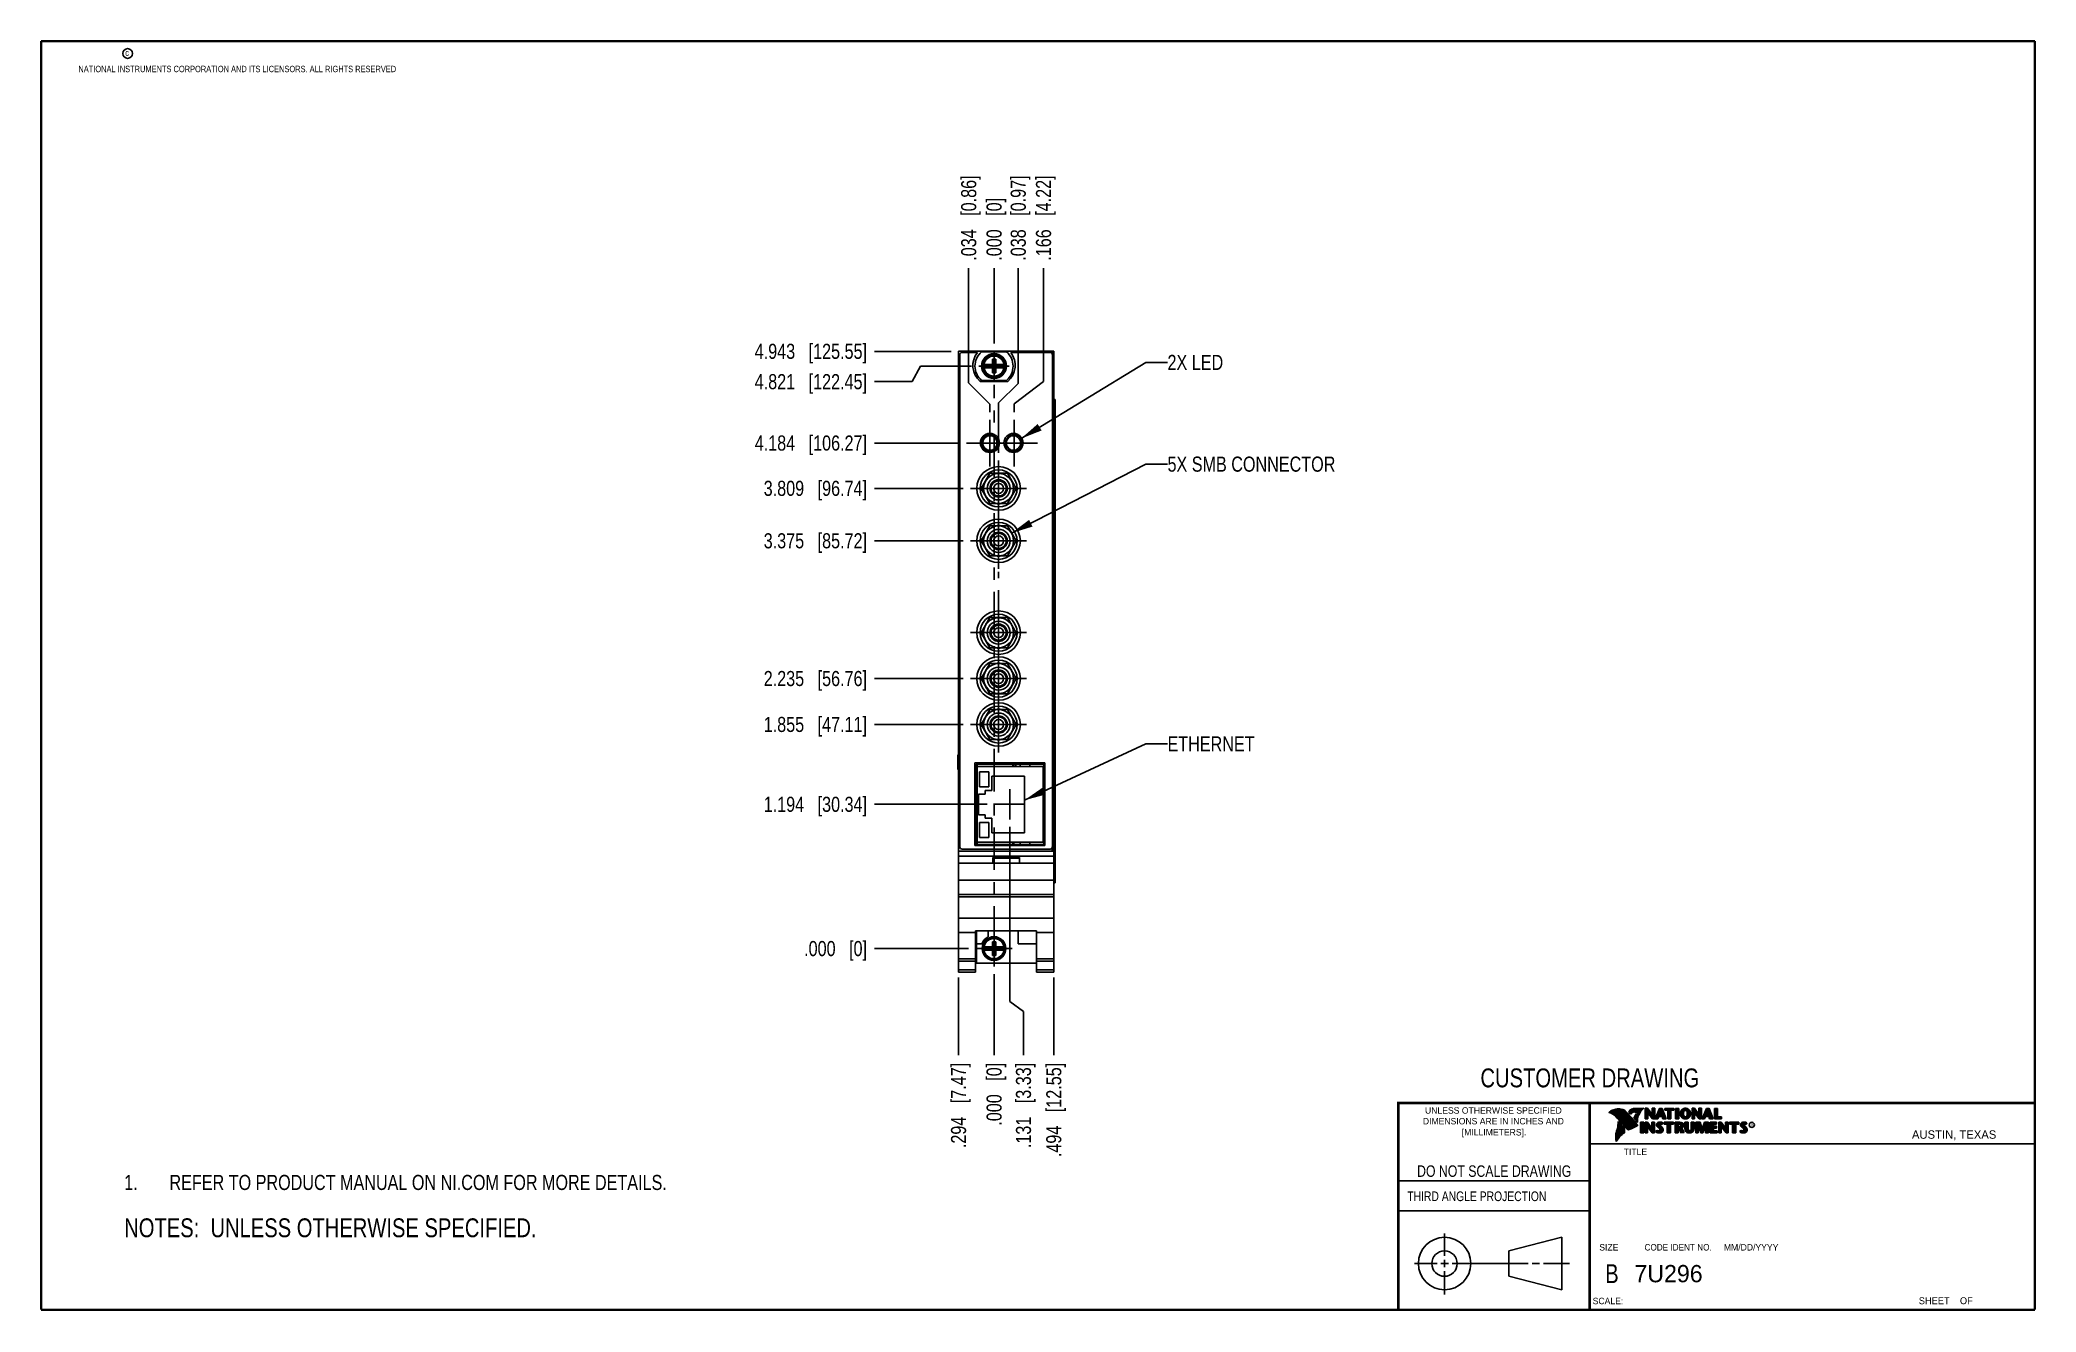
# Model space of a CAD drawing. Header units: inches. Extents: x 0.2 to 16.8, y 0.2 to 10.8.
import ezdxf

# ---------------------------------------------------------------- set-up
doc = ezdxf.new("R2010")
doc.units = ezdxf.units.IN
doc.header["$LTSCALE"] = 0.935
doc.header["$MEASUREMENT"] = 0
doc.linetypes.add('CENTER', pattern=[0.6, 0.375, -0.075, 0.075, -0.075])
doc.layers.get('0').update_dxf_attribs({"linetype": 'CONTINUOUS'})
for name, color, linetype in [('02___PRT_ALL_AXES', 7, 'CONTINUOUS'), ('DEFAULT_1', 7, 'CENTER'), ('DETAIL', 7, 'CONTINUOUS'), ('DIMENSIONS', 7, 'CONTINUOUS')]:
    doc.layers.add(name, color=color, linetype=linetype)
doc.styles.get("Standard").update_dxf_attribs({"font": 'txt', "width": 0.8})
doc.styles.add('TEXTSTYLE_2', font='txt')
doc.styles.add('TEXTSTYLE_3', font='txt', dxfattribs={"width": 0.95})
doc.dimstyles.new('DIMSTYLE_1', dxfattribs={"dimtxt": 0.125, "dimasz": 0.18, "dimexe": 0.18, "dimexo": 0.0625, "dimgap": 0.09, "dimtad": 0, "dimtih": 1, "dimtoh": 1, "dimdec": 3, "dimzin": 4, "dimdsep": 46, "dimtxsty": 'STANDARD', "dimblk": '_FILLED', "dimblk1": '_FILLED', "dimblk2": '_FILLED', "dimcen": 0.09, "dimadec": 0, "dimazin": 0, "dimtp": 0.005, "dimtm": 0.005, "dimtfac": 1, "dimtdec": 3, "dimtofl": 0, "dimtmove": 0, "dimatfit": 3, "dimldrblk": '_FILLED', "dimfxl": 1, "dimtolj": 1, "dimtzin": 4, "dimarcsym": 0})
doc.dimstyles.get("Standard").update_dxf_attribs({"dimtxt": 0.125, "dimasz": 0.18, "dimexe": 0.18, "dimexo": 0.0625, "dimgap": 0.09, "dimtad": 0, "dimtih": 1, "dimtoh": 1, "dimdec": 3, "dimzin": 4, "dimdsep": 46, "dimtxsty": 'STANDARD', "dimblk": '_FILLED', "dimblk1": '_FILLED', "dimblk2": '_FILLED', "dimcen": 0.09, "dimadec": 0, "dimazin": 0, "dimtol": 1, "dimtp": 0.01, "dimtm": 0.01, "dimtfac": 1, "dimtdec": 3, "dimtofl": 0, "dimtmove": 0, "dimatfit": 3, "dimldrblk": '_FILLED', "dimfxl": 1, "dimtolj": 1, "dimtzin": 4, "dimarcsym": 0})

msp = doc.modelspace()

# ---------------------------------------------------------------- texts
at = {"color": 2, "linetype": 'CONTINUOUS', "attachment_point": 1, "line_spacing_factor": 0.9}
for s, insert, char_height, width in [('c', (0.946, 10.6893), 0.053, 0.0424), ('NATIONAL INSTRUMENTS CORPORATION AND ITS LICENSORS. ALL RIGHTS RESERVED', (0.5583, 10.5546), 0.053, 3.0104), ('THIRD ANGLE PROJECTION', (11.5564, 1.2384), 0.08, 1.408)]:
    msp.add_mtext(s, dxfattribs=dict(at, insert=insert, char_height=char_height, width=width))
at = {"color": 7, "linetype": 'CONTINUOUS', "attachment_point": 2, "line_spacing_factor": 0.9}
for s, insert, char_height, width in [('CUSTOMER DRAWING', (13.0668, 2.2564), 0.15625, 2), ('DO NOT SCALE DRAWING', (12.2754, 1.4542), 0.095, 1.52), ('B', (13.2497, 0.6361), 0.1562, 0.125)]:
    msp.add_mtext(s, dxfattribs=dict(at, insert=insert, char_height=char_height, width=width))
at = {"color": 2, "linetype": 'CONTINUOUS', "line_spacing_factor": 0.9}
for s, insert, char_height, width, attachment_point, style in [('DIMENSIONS ARE IN INCHES AND', (12.2688, 1.8465), 0.053254, 1.491112, 2, 'TEXTSTYLE_2'), ('UNLESS OTHERWISE SPECIFIED', (12.2688, 1.9352), 0.053254, 1.384604, 2, 'TEXTSTYLE_2'), ('[MILLIMETERS].', (12.2746, 1.7548), 0.053254, 0.745556, 2, 'TEXTSTYLE_2'), ('R', (14.3971, 1.8), 0.0217, 0.021738, 1, 'TEXTSTYLE_2'), ('AUSTIN, TEXAS', (15.7327, 1.7441), 0.069617, 0.905021, 1, 'TEXTSTYLE_2'), ('TITLE', (13.3474, 1.593), 0.05325, 0.26627, 1, 'TEXTSTYLE_2'), ('SIZE', (13.1451, 0.8027), 0.05325, 0.213016, 1, 'TEXTSTYLE_2'), ('CODE IDENT NO.', (13.7978, 0.8027), 0.053254, 0.708278, 2, 'TEXTSTYLE_3'), ('MM/DD/YYYY', (14.1765, 0.8027), 0.05325, 0.53254, 1, 'TEXTSTYLE_2'), ('SCALE:', (13.0904, 0.3585), 0.05325, 0.319524, 1, 'TEXTSTYLE_2'), ('SHEET    OF', (15.7892, 0.3625), 0.057262, 0.629882, 1, 'TEXTSTYLE_2')]:
    msp.add_mtext(s, dxfattribs=dict(at, insert=insert, char_height=char_height, width=width, attachment_point=attachment_point, style=style))
at = {"color": 7, "linetype": 'CONTINUOUS', "insert": (13.4363, 0.6298), "char_height": 0.14316, "width": 0.715775, "attachment_point": 1, "line_spacing_factor": 0.9, "style": 'TEXTSTYLE_2'}
msp.add_mtext('7U296', dxfattribs=at)
at = {"layer": 'DETAIL', "color": 2, "linetype": 'CONTINUOUS', "char_height": 0.125, "attachment_point": 1, "line_spacing_factor": 0.9}
for s, insert, width in [('2X LED', (9.5718, 8.1622), 0.6), ('5X SMB CONNECTOR', (9.5718, 7.3203), 1.6), ('ETHERNET', (9.5718, 5.0047), 0.8)]:
    msp.add_mtext(s, dxfattribs=dict(at, insert=insert, width=width))

# ---------------------------------------------------------------- blocks, each defined once
blk = doc.blocks.new('*D0')
at = {"layer": 'DIMENSIONS', "color": 2, "linetype": 'CONTINUOUS'}
blk.add_line((7.842, 3.009), (7.842, 2.366), dxfattribs=at)
at = {"layer": 'DIMENSIONS', "color": 2, "linetype": 'CONTINUOUS', "insert": (7.78, 2.303), "char_height": 0.125, "width": 1.125, "attachment_point": 3, "rotation": 90, "line_spacing_factor": 0.9}
blk.add_mtext('.294{\\Ftxt.shx;\\W1.000000;\\H0.125000; }[7.47]', dxfattribs=at)
blk = doc.blocks.new('_FILLED')
at = {"color": 0, "linetype": 'BYBLOCK'}
blk.add_solid([(0, 0), (-1, 0.174), (-1, -0.174)], dxfattribs=at)
blk = doc.blocks.new('*D1')
at = {"layer": 'DIMENSIONS', "color": 2, "linetype": 'CONTINUOUS'}
blk.add_line((8.136, 3.036), (8.136, 2.366), dxfattribs=at)
at = {"layer": 'DIMENSIONS', "color": 2, "linetype": 'CONTINUOUS', "insert": (8.074, 2.303), "char_height": 0.125, "width": 0.825, "attachment_point": 3, "rotation": 90, "line_spacing_factor": 0.9}
blk.add_mtext('.000{\\Ftxt.shx;\\W1.000000;\\H0.125000; }[0]', dxfattribs=at)
blk = doc.blocks.new('*D2')
at = {"layer": 'DIMENSIONS', "color": 2, "linetype": 'CONTINUOUS'}
blk.add_line((8.63, 3.009), (8.63, 2.366), dxfattribs=at)
at = {"layer": 'DIMENSIONS', "color": 2, "linetype": 'CONTINUOUS', "insert": (8.568, 2.303), "char_height": 0.125, "width": 1.225, "attachment_point": 3, "rotation": 90, "line_spacing_factor": 0.9}
blk.add_mtext('.494{\\Ftxt.shx;\\W1.000000;\\H0.125000; }[12.55]', dxfattribs=at)
blk = doc.blocks.new('*D3')
at = {"layer": 'DIMENSIONS', "color": 2, "linetype": 'CONTINUOUS'}
for p, q in [((8.267, 4.255), (8.267, 2.81)), ((8.267, 2.81), (8.379, 2.729)), ((8.379, 2.729), (8.379, 2.366))]:
    blk.add_line(p, q, dxfattribs=at)
at = {"layer": 'DIMENSIONS', "color": 2, "linetype": 'CONTINUOUS', "insert": (8.317, 2.303), "char_height": 0.125, "width": 1.125, "attachment_point": 3, "rotation": 90, "line_spacing_factor": 0.9}
blk.add_mtext('.131{\\Ftxt.shx;\\W1.000000;\\H0.125000; }[3.33]', dxfattribs=at)
blk = doc.blocks.new('*D4')
at = {"layer": 'DIMENSIONS', "color": 2, "linetype": 'CONTINUOUS'}
blk.add_line((8.08, 4.443), (7.148, 4.443), dxfattribs=at)
at = {"layer": 'DIMENSIONS', "color": 2, "linetype": 'CONTINUOUS', "insert": (7.085, 4.505), "char_height": 0.125, "width": 1.325, "attachment_point": 3, "line_spacing_factor": 0.9}
blk.add_mtext('1.194{\\Ftxt.shx;\\W1.000000;\\H0.125000; }[30.34]', dxfattribs=at)
blk = doc.blocks.new('*D5')
at = {"layer": 'DIMENSIONS', "color": 2, "linetype": 'CONTINUOUS'}
blk.add_line((7.924, 3.248), (7.148, 3.248), dxfattribs=at)
at = {"layer": 'DIMENSIONS', "color": 2, "linetype": 'CONTINUOUS', "insert": (7.085, 3.311), "char_height": 0.125, "width": 0.825, "attachment_point": 3, "line_spacing_factor": 0.9}
blk.add_mtext('.000{\\Ftxt.shx;\\W1.000000;\\H0.125000; }[0]', dxfattribs=at)
blk = doc.blocks.new('*D6')
at = {"layer": 'DIMENSIONS', "color": 2, "linetype": 'CONTINUOUS'}
blk.add_line((7.88, 5.103), (7.148, 5.103), dxfattribs=at)
at = {"layer": 'DIMENSIONS', "color": 2, "linetype": 'CONTINUOUS', "insert": (7.085, 5.166), "char_height": 0.125, "width": 1.325, "attachment_point": 3, "line_spacing_factor": 0.9}
blk.add_mtext('1.855{\\Ftxt.shx;\\W1.000000;\\H0.125000; }[47.11]', dxfattribs=at)
blk = doc.blocks.new('*D7')
at = {"layer": 'DIMENSIONS', "color": 2, "linetype": 'CONTINUOUS'}
blk.add_line((7.88, 5.483), (7.148, 5.483), dxfattribs=at)
at = {"layer": 'DIMENSIONS', "color": 2, "linetype": 'CONTINUOUS', "insert": (7.085, 5.546), "char_height": 0.125, "width": 1.325, "attachment_point": 3, "line_spacing_factor": 0.9}
blk.add_mtext('2.235{\\Ftxt.shx;\\W1.000000;\\H0.125000; }[56.76]', dxfattribs=at)
blk = doc.blocks.new('*D8')
at = {"layer": 'DIMENSIONS', "color": 2, "linetype": 'CONTINUOUS'}
blk.add_line((7.88, 6.623), (7.148, 6.623), dxfattribs=at)
at = {"layer": 'DIMENSIONS', "color": 2, "linetype": 'CONTINUOUS', "insert": (7.085, 6.686), "char_height": 0.125, "width": 1.325, "attachment_point": 3, "line_spacing_factor": 0.9}
blk.add_mtext('3.375{\\Ftxt.shx;\\W1.000000;\\H0.125000; }[85.72]', dxfattribs=at)
blk = doc.blocks.new('*D9')
at = {"layer": 'DIMENSIONS', "color": 2, "linetype": 'CONTINUOUS'}
blk.add_line((7.88, 7.057), (7.148, 7.057), dxfattribs=at)
at = {"layer": 'DIMENSIONS', "color": 2, "linetype": 'CONTINUOUS', "insert": (7.085, 7.12), "char_height": 0.125, "width": 1.325, "attachment_point": 3, "line_spacing_factor": 0.9}
blk.add_mtext('3.809{\\Ftxt.shx;\\W1.000000;\\H0.125000; }[96.74]', dxfattribs=at)
blk = doc.blocks.new('*D10')
at = {"layer": 'DIMENSIONS', "color": 2, "linetype": 'CONTINUOUS'}
blk.add_line((7.846, 7.432), (7.148, 7.432), dxfattribs=at)
at = {"layer": 'DIMENSIONS', "color": 2, "linetype": 'CONTINUOUS', "insert": (7.085, 7.495), "char_height": 0.125, "width": 1.425, "attachment_point": 3, "line_spacing_factor": 0.9}
blk.add_mtext('4.184{\\Ftxt.shx;\\W1.000000;\\H0.125000; }[106.27]', dxfattribs=at)
blk = doc.blocks.new('*D11')
at = {"layer": 'DIMENSIONS', "color": 2, "linetype": 'CONTINUOUS'}
for p, q in [((7.458, 7.941), (7.148, 7.941)), ((7.528, 8.069), (7.458, 7.941)), ((7.949, 8.069), (7.528, 8.069))]:
    blk.add_line(p, q, dxfattribs=at)
at = {"layer": 'DIMENSIONS', "color": 2, "linetype": 'CONTINUOUS', "insert": (7.085, 8.003), "char_height": 0.125, "width": 1.425, "attachment_point": 3, "line_spacing_factor": 0.9}
blk.add_mtext('4.821{\\Ftxt.shx;\\W1.000000;\\H0.125000; }[122.45]', dxfattribs=at)
blk = doc.blocks.new('*D12')
at = {"layer": 'DIMENSIONS', "color": 2, "linetype": 'CONTINUOUS'}
blk.add_line((7.78, 8.191), (7.148, 8.191), dxfattribs=at)
at = {"layer": 'DIMENSIONS', "color": 2, "linetype": 'CONTINUOUS', "insert": (7.085, 8.254), "char_height": 0.125, "width": 1.425, "attachment_point": 3, "line_spacing_factor": 0.9}
blk.add_mtext('4.943{\\Ftxt.shx;\\W1.000000;\\H0.125000; }[125.55]', dxfattribs=at)
blk = doc.blocks.new('*D13')
at = {"layer": 'DIMENSIONS', "color": 2, "linetype": 'CONTINUOUS'}
for p, q in [((7.926, 7.93), (7.926, 8.879)), ((8.102, 7.753), (7.926, 7.93)), ((8.102, 7.688), (8.102, 7.753))]:
    blk.add_line(p, q, dxfattribs=at)
at = {"layer": 'DIMENSIONS', "color": 2, "linetype": 'CONTINUOUS', "insert": (7.864, 8.941), "char_height": 0.125, "width": 1.125, "attachment_point": 1, "rotation": 90, "line_spacing_factor": 0.9}
blk.add_mtext('.034{\\Ftxt.shx;\\W1.000000;\\H0.125000; }[0.86]', dxfattribs=at)
blk = doc.blocks.new('*D14')
at = {"layer": 'DIMENSIONS', "color": 2, "linetype": 'CONTINUOUS'}
blk.add_line((8.136, 8.257), (8.136, 8.879), dxfattribs=at)
at = {"layer": 'DIMENSIONS', "color": 2, "linetype": 'CONTINUOUS', "insert": (8.074, 8.941), "char_height": 0.125, "width": 0.825, "attachment_point": 1, "rotation": 90, "line_spacing_factor": 0.9}
blk.add_mtext('.000{\\Ftxt.shx;\\W1.000000;\\H0.125000; }[0]', dxfattribs=at)
blk = doc.blocks.new('*D15')
at = {"layer": 'DIMENSIONS', "color": 2, "linetype": 'CONTINUOUS'}
for p, q in [((8.545, 7.942), (8.545, 8.879)), ((8.302, 7.756), (8.545, 7.942)), ((8.302, 7.688), (8.302, 7.756))]:
    blk.add_line(p, q, dxfattribs=at)
at = {"layer": 'DIMENSIONS', "color": 2, "linetype": 'CONTINUOUS', "insert": (8.483, 8.941), "char_height": 0.125, "width": 1.125, "attachment_point": 1, "rotation": 90, "line_spacing_factor": 0.9}
blk.add_mtext('.166{\\Ftxt.shx;\\W1.000000;\\H0.125000; }[4.22]', dxfattribs=at)
blk = doc.blocks.new('*D16')
at = {"layer": 'DIMENSIONS', "color": 2, "linetype": 'CONTINUOUS'}
for p, q in [((8.337, 7.926), (8.337, 8.879)), ((8.174, 7.765), (8.337, 7.926)), ((8.174, 7.351), (8.174, 7.765))]:
    blk.add_line(p, q, dxfattribs=at)
at = {"layer": 'DIMENSIONS', "color": 2, "linetype": 'CONTINUOUS', "insert": (8.274, 8.941), "char_height": 0.125, "width": 1.125, "attachment_point": 1, "rotation": 90, "line_spacing_factor": 0.9}
blk.add_mtext('.038{\\Ftxt.shx;\\W1.000000;\\H0.125000; }[0.97]', dxfattribs=at)
blk = doc.blocks.new('NOTES_HEADER_BL0', base_point=(3.1215, 0.9375))
at = {"layer": 'DETAIL', "color": 2, "linetype": 'CONTINUOUS', "width": 0.8}
blk.add_text('NOTES:  UNLESS OTHERWISE SPECIFIED.', height=0.156, dxfattribs=at).set_placement((0.9375, 0.8595))
blk = doc.blocks.new('CUSTOM_NOTE_BL1', base_point=(3.675, 1.312))
at = {"layer": 'DETAIL', "color": 2, "linetype": 'CONTINUOUS', "width": 0.8}
for s, p in [('1.', (0.938, 1.25)), ('REFER TO PRODUCT MANUAL ON NI.COM FOR MORE DETAILS.', (1.312, 1.25))]:
    blk.add_text(s, height=0.125, dxfattribs=at).set_placement(p)

# ---------------------------------------------------------------- dimensions: what is measured, and where the dimension line sits
at = {"layer": 'DIMENSIONS', "color": 2, "linetype": 'CONTINUOUS'}
for feature_location, offset, dtype, origin, picture, middle in [((8.1021, 7.6881), (-0.1761, 1.1907), 0, (8.1361, 8.1944), '*D13', (7.926, 9.5038)), ((8.3021384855, 7.6880507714), (0.2428790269, 1.1907), 0, (8.1361384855, 7.6255507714), '*D15', (8.5450175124, 9.5037507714)), ((8.1741384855, 7.3510507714), (0.1624500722, 1.5277), 0, (8.1361384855, 7.2885507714), '*D16', (8.3365885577, 9.5037507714)), ((8.1361384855, 8.2568507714), (0, 0.6219), 1, (8.1361384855, 8.1943507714), '*D14', (8.1361384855, 9.3537507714)), ((7.7796, 8.1913), (-0.6319, 0), 0, (7.8421, 3.2483), '*D12', (6.0728, 8.1913)), ((7.9485, 8.0693), (-0.8008, -0.1287), 0, (8.011, 3.2483), '*D11', (6.0728, 7.9405)), ((7.8461, 7.4321), (-0.6984, 0), 0, (7.9086, 3.2483), '*D10', (6.0728, 7.4321)), ((7.8801, 7.0571), (-0.7324, 0), 0, (7.9426, 3.2483), '*D9', (6.1228, 7.0571)), ((7.8801, 6.6231), (-0.7324, 0), 0, (7.9426, 3.2483), '*D8', (6.1228, 6.6231)), ((7.8801, 5.4831), (-0.7324, 0), 0, (7.9426, 3.2483), '*D7', (6.1228, 5.4831)), ((7.8801, 5.1031), (-0.7324, 0), 0, (7.9426, 3.2483), '*D6', (6.1228, 5.1031)), ((8.07961, 4.44275), (-0.93183, 0), 0, (7.98663, 3.24834), '*D4', (6.12279, 4.44275)), ((8.2671384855, 4.2552257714), (0.1121303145, -1.889385), 0, (8.1361384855, 4.3177257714), '*D3', (8.491287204, 1.5173416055)), ((7.9241306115, 3.2483407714), (-0.7763425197, 0), 0, (7.9866306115, 3.2483407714), '*D5', (6.4227880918, 3.2483407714)), ((7.8421, 3.0088), (0, -0.6429), 1, (8.1361, 3.0988), '*D0', (7.9542, 1.5173)), ((8.1361384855, 3.0363328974), (0, -0.670492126), 1, (8.1361384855, 3.0988328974), '*D1', (8.2481568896, 1.6673416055)), ((8.6301, 3.0088), (0, -0.6429), 1, (8.1361, 3.0713), '*D2', (8.7646, 1.4673))]:
    dim = msp.add_ordinate_dim(feature_location=feature_location, offset=offset, dtype=dtype, origin=origin, dimstyle='DIMSTYLE_1', dxfattribs=at)
    dim.commit()
    dim.dimension.update_dxf_attribs({"geometry": picture, "text_midpoint": middle})

# ---------------------------------------------------------------- linework, layer by layer
at = {"color": 7, "linetype": 'CONTINUOUS'}
for p, q in [((7.8421, 3.0533), (7.8421, 8.1913)), ((8.6301, 8.1913), (7.8421, 8.1913)), ((7.8521, 8.1621), (7.8521, 4.0921)), ((7.9984, 8.1821), (7.8721, 8.1821)), ((8.0324, 8.1878), (8.2399, 8.1878)), ((8.1224, 8.0122), (8.1499, 8.1263)), ((8.1224, 8.083), (8.1224, 8.1263)), ((8.1499, 8.0122), (8.1224, 8.1263)), ((8.1224, 8.1263), (8.1499, 8.1263)), ((8.1499, 8.1263), (8.1499, 8.083)), ((8.6001, 8.1821), (8.2738, 8.1821)), ((8.6181, 8.1913), (8.6181, 8.1695)), ((8.6201, 4.0921), (8.6201, 8.1621)), ((8.6301, 3.0533), (8.6301, 8.1913)), ((8.2499, 7.9411), (8.0224, 7.9411)), ((8.2399, 7.9508), (8.0324, 7.9508)), ((8.0415, 8.083), (8.1244, 8.083)), ((8.0415, 8.0555), (8.1244, 8.0555)), ((8.0876, 8.0575), (8.0876, 8.081)), ((8.0876, 8.0575), (8.1847, 8.081)), ((8.1244, 8.081), (8.0876, 8.081)), ((8.0876, 8.081), (8.1847, 8.0575)), ((8.0876, 8.0575), (8.1244, 8.0575)), ((8.1224, 8.0122), (8.1224, 8.0555)), ((8.1499, 8.0122), (8.1224, 8.0122)), ((8.1244, 8.083), (8.1244, 8.081)), ((8.1244, 8.0575), (8.1479, 8.081)), ((8.1479, 8.0575), (8.1244, 8.081)), ((8.1244, 8.0555), (8.1244, 8.0575)), ((8.1479, 8.083), (8.1479, 8.081)), ((8.1479, 8.083), (8.2308, 8.083)), ((8.1847, 8.081), (8.1479, 8.081)), ((8.1479, 8.0555), (8.1479, 8.0575)), ((8.1479, 8.0575), (8.1847, 8.0575)), ((8.1479, 8.0555), (8.2308, 8.0555)), ((8.1499, 8.0555), (8.1499, 8.0122)), ((8.1847, 8.0575), (8.1847, 8.081)), ((8.6301, 7.7913), (8.6419, 7.7913)), ((8.6331, 3.7913), (8.6331, 7.7913)), ((8.6417, 3.7913), (8.6417, 7.7913)), ((8.6419, 3.7913), (8.6419, 7.7913)), ((8.1091, 7.4999), (8.1091, 7.4926)), ((8.1333, 7.4926), (8.1091, 7.4926)), ((8.1621, 7.4639), (8.1621, 7.4326)), ((8.3333, 7.4926), (8.2709, 7.4926)), ((8.3571, 7.4326), (8.3571, 7.4721)), ((8.2806, 7.3677), (8.2806, 7.3726)), ((8.2971, 7.3642), (8.2971, 7.3726)), ((8.3003, 7.3642), (8.3003, 7.3726)), ((8.102, 7.1816), (8.0298, 7.0566)), ((8.0697, 7.1257), (8.068, 7.1273)), ((8.2463, 7.1816), (8.102, 7.1816)), ((8.3185, 7.0566), (8.2463, 7.1816)), ((8.2802, 7.1273), (8.2786, 7.1257)), ((8.0298, 7.0566), (8.102, 6.9316)), ((8.068, 6.9859), (8.0697, 6.9875)), ((8.2463, 6.9316), (8.3185, 7.0566)), ((8.2786, 6.9875), (8.2802, 6.9859)), ((8.102, 6.9316), (8.2463, 6.9316)), ((8.102, 6.7476), (8.0298, 6.6226)), ((8.0298, 6.6226), (8.102, 6.4976)), ((8.0697, 6.6917), (8.068, 6.6933)), ((8.2463, 6.7476), (8.102, 6.7476)), ((8.3185, 6.6226), (8.2463, 6.7476)), ((8.2463, 6.4976), (8.3185, 6.6226)), ((8.2802, 6.6933), (8.2786, 6.6917)), ((8.068, 6.5519), (8.0697, 6.5535)), ((8.102, 6.4976), (8.2463, 6.4976)), ((8.2786, 6.5535), (8.2802, 6.5519)), ((8.102, 5.9876), (8.0298, 5.8626)), ((8.2463, 5.9876), (8.102, 5.9876)), ((8.3185, 5.8626), (8.2463, 5.9876)), ((8.0298, 5.8626), (8.102, 5.7376)), ((8.0697, 5.9317), (8.068, 5.9333)), ((8.068, 5.7919), (8.0697, 5.7935)), ((8.2463, 5.7376), (8.3185, 5.8626)), ((8.2802, 5.9333), (8.2786, 5.9317)), ((8.2786, 5.7935), (8.2802, 5.7919)), ((8.102, 5.7376), (8.2463, 5.7376)), ((8.102, 5.6076), (8.0298, 5.4826)), ((8.0298, 5.4826), (8.102, 5.3576)), ((8.0697, 5.5517), (8.068, 5.5533)), ((8.2463, 5.6076), (8.102, 5.6076)), ((8.3185, 5.4826), (8.2463, 5.6076)), ((8.2463, 5.3576), (8.3185, 5.4826)), ((8.2802, 5.5533), (8.2786, 5.5517)), ((8.068, 5.4119), (8.0697, 5.4135)), ((8.102, 5.3576), (8.2463, 5.3576)), ((8.2786, 5.4135), (8.2802, 5.4119)), ((8.102, 5.2276), (8.0298, 5.1026)), ((8.0697, 5.1717), (8.068, 5.1733)), ((8.2463, 5.2276), (8.102, 5.2276)), ((8.3185, 5.1026), (8.2463, 5.2276)), ((8.2802, 5.1733), (8.2786, 5.1717)), ((8.0298, 5.1026), (8.102, 4.9776)), ((8.068, 5.0319), (8.0697, 5.0335)), ((8.102, 4.9776), (8.2463, 4.9776)), ((8.2463, 4.9776), (8.3185, 5.1026)), ((8.2786, 5.0335), (8.2802, 5.0319)), ((7.8353, 4.8515), (7.8421, 4.8515)), ((7.8353, 4.7315), (7.8353, 4.8515)), ((7.8353, 4.7315), (7.8421, 4.7315)), ((8.5571, 4.7856), (7.9771, 4.7856)), ((7.9771, 4.7856), (7.9771, 4.1006)), ((8.5471, 4.7753), (7.9871, 4.7753)), ((7.9871, 4.7753), (7.9871, 4.1103)), ((7.9971, 4.1103), (7.9971, 4.7753)), ((7.9971, 4.7541), (8.5421, 4.7541)), ((8.0921, 4.7116), (8.0171, 4.7116)), ((8.0171, 4.7116), (8.0171, 4.5866)), ((8.0921, 4.5866), (8.0921, 4.7116)), ((8.3871, 4.6766), (8.1171, 4.6766)), ((8.1171, 4.6766), (8.1171, 4.5566)), ((8.2924, 4.7541), (8.2924, 4.7753)), ((8.3003, 4.7541), (8.3003, 4.7753)), ((8.3173, 4.7541), (8.3173, 4.7753)), ((8.3521, 4.7541), (8.3521, 4.7753)), ((8.3871, 4.2066), (8.3871, 4.6766)), ((8.4321, 4.7541), (8.4321, 4.7753)), ((8.5421, 4.7541), (8.5421, 4.1291)), ((8.5471, 4.6816), (8.5421, 4.6816)), ((8.5471, 4.1103), (8.5471, 4.7753)), ((8.5571, 4.1006), (8.5571, 4.7856)), ((8.0621, 4.5266), (8.0071, 4.5266)), ((8.0071, 4.5266), (8.0071, 4.3566)), ((8.0171, 4.5866), (8.0921, 4.5866)), ((8.1171, 4.5566), (8.0621, 4.5566)), ((8.0621, 4.5566), (8.0621, 4.5266)), ((8.5471, 4.6016), (8.5421, 4.6016)), ((8.0071, 4.3566), (8.0621, 4.3566)), ((8.0621, 4.3566), (8.0621, 4.3266)), ((8.0621, 4.3266), (8.1171, 4.3266)), ((8.1171, 4.3266), (8.1171, 4.2066)), ((8.0921, 4.2916), (8.0171, 4.2916)), ((8.0171, 4.2916), (8.0171, 4.1666)), ((8.0171, 4.1666), (8.0921, 4.1666)), ((8.0921, 4.1666), (8.0921, 4.2916)), ((8.1171, 4.2066), (8.3871, 4.2066)), ((8.5471, 4.2816), (8.5421, 4.2816)), ((8.5471, 4.2016), (8.5421, 4.2016)), ((7.8421, 4.0553), (8.6301, 4.0553)), ((7.8421, 4.0123), (8.6301, 4.0123)), ((7.8721, 4.0721), (8.6001, 4.0721)), ((7.9771, 4.1006), (8.5571, 4.1006)), ((7.9871, 4.1103), (8.5471, 4.1103)), ((7.9971, 4.1291), (8.5421, 4.1291)), ((8.1261, 4.0023), (8.3461, 4.0023)), ((8.1261, 3.9553), (8.1261, 4.0023)), ((8.1261, 3.9953), (8.3461, 3.9953)), ((8.2924, 4.1103), (8.2924, 4.1291)), ((8.3003, 4.1103), (8.3003, 4.1291)), ((8.3461, 3.9553), (8.3461, 4.0023)), ((8.3521, 4.1291), (8.3521, 4.1103)), ((8.4321, 4.1291), (8.4321, 4.1103)), ((8.6181, 4.0846), (8.6181, 4.0553)), ((8.6301, 3.9553), (7.8421, 3.9553)), ((7.8421, 3.8153), (8.6301, 3.8153)), ((7.8421, 3.6953), (8.6301, 3.6953)), ((7.8421, 3.6758), (8.6301, 3.6758)), ((8.6301, 3.7913), (8.6419, 3.7913)), ((7.8421, 3.5), (8.6301, 3.5)), ((7.8421, 3.3803), (7.9841, 3.3803)), ((7.9841, 3.3956), (8.4881, 3.3956)), ((7.9841, 3.0533), (7.9841, 3.3956)), ((7.9901, 3.3956), (7.9901, 3.1263)), ((8.0871, 3.3956), (8.0871, 3.3457)), ((8.1224, 3.3054), (8.1499, 3.3054)), ((8.1499, 3.1913), (8.1224, 3.3054)), ((8.1224, 3.2621), (8.1224, 3.3054)), ((8.1224, 3.1913), (8.1499, 3.3054)), ((8.1499, 3.3054), (8.1499, 3.2621)), ((8.3371, 3.3956), (8.3371, 3.2863)), ((8.4881, 3.0533), (8.4881, 3.3956)), ((8.4881, 3.3803), (8.6301, 3.3803)), ((7.8421, 3.1633), (7.9841, 3.1633)), ((7.8421, 3.1441), (7.9841, 3.1441)), ((7.9901, 3.2863), (8.034, 3.2863)), ((8.0415, 3.2621), (8.1244, 3.2621)), ((8.0415, 3.2346), (8.1244, 3.2346)), ((8.0876, 3.2366), (8.1847, 3.2601)), ((8.1244, 3.2601), (8.0876, 3.2601)), ((8.0876, 3.2601), (8.1847, 3.2366)), ((8.0876, 3.2366), (8.0876, 3.2601)), ((8.0876, 3.2366), (8.1244, 3.2366)), ((8.1224, 3.1913), (8.1224, 3.2346)), ((8.1499, 3.1913), (8.1224, 3.1913)), ((8.1244, 3.2621), (8.1244, 3.2601)), ((8.1244, 3.2601), (8.1479, 3.2366)), ((8.1244, 3.2366), (8.1479, 3.2601)), ((8.1244, 3.2346), (8.1244, 3.2366)), ((8.1479, 3.2621), (8.2308, 3.2621)), ((8.1479, 3.2621), (8.1479, 3.2601)), ((8.1847, 3.2601), (8.1479, 3.2601)), ((8.1479, 3.2366), (8.1847, 3.2366)), ((8.1479, 3.2346), (8.1479, 3.2366)), ((8.1479, 3.2346), (8.2308, 3.2346)), ((8.1499, 3.2346), (8.1499, 3.1913)), ((8.1847, 3.2366), (8.1847, 3.2601)), ((8.3371, 3.2863), (8.4881, 3.2863)), ((8.4881, 3.1633), (8.6301, 3.1633)), ((8.4881, 3.1441), (8.6301, 3.1441)), ((7.8421, 3.0713), (7.9841, 3.0713)), ((7.8421, 3.0533), (7.9841, 3.0533)), ((7.9901, 3.1263), (8.4881, 3.1263)), ((8.4881, 3.0713), (8.6301, 3.0713)), ((8.4881, 3.0533), (8.6301, 3.0533)), ((12.3963, 0.7462), (12.8358, 0.859)), ((12.8358, 0.4248), (12.8358, 0.859)), ((12.3963, 0.5362), (12.3963, 0.7462)), ((12.3963, 0.5362), (12.8358, 0.4248))]:
    msp.add_line(p, q, dxfattribs=at)
at = {"color": 2, "linetype": 'CONTINUOUS'}
for p, q in [((13.2311, 1.8934), (13.2311, 1.8949)), ((13.2347, 1.8921), (13.2347, 1.8972)), ((13.2382, 1.8907), (13.2382, 1.8994)), ((13.2418, 1.8892), (13.2418, 1.9015)), ((13.2453, 1.8876), (13.2453, 1.9035)), ((13.2489, 1.8858), (13.2489, 1.9054)), ((13.2524, 1.8839), (13.2524, 1.9069)), ((13.256, 1.8818), (13.256, 1.9084)), ((13.2596, 1.8796), (13.2596, 1.9098)), ((13.2631, 1.8772), (13.2631, 1.9111)), ((13.2667, 1.8747), (13.2667, 1.9124)), ((13.2702, 1.872), (13.2702, 1.9135)), ((13.2738, 1.869), (13.2738, 1.9146)), ((13.2773, 1.8658), (13.2773, 1.9155)), ((13.2809, 1.8624), (13.2809, 1.9164)), ((13.2844, 1.8587), (13.2844, 1.9173)), ((13.288, 1.8549), (13.288, 1.9181)), ((13.2915, 1.851), (13.2915, 1.9188)), ((13.2951, 1.8471), (13.2951, 1.9194)), ((13.2987, 1.8431), (13.2987, 1.9198)), ((13.3022, 1.8391), (13.3022, 1.92)), ((13.3058, 1.8351), (13.3058, 1.9201)), ((13.3093, 1.8311), (13.3093, 1.9201)), ((13.3129, 1.827), (13.3129, 1.9199)), ((13.3164, 1.8229), (13.3164, 1.9196)), ((13.32, 1.8188), (13.32, 1.9192)), ((13.3235, 1.8146), (13.3235, 1.9186)), ((13.3271, 1.8104), (13.3271, 1.9179)), ((13.3306, 1.8062), (13.3306, 1.9172)), ((13.3342, 1.802), (13.3342, 1.9163)), ((13.3378, 1.7978), (13.3378, 1.9151)), ((13.3413, 1.7937), (13.3413, 1.9138)), ((13.3449, 1.7897), (13.3449, 1.9122)), ((13.3484, 1.7856), (13.3484, 1.9103)), ((13.352, 1.7817), (13.352, 1.9081)), ((13.3555, 1.7778), (13.3555, 1.9055)), ((13.3591, 1.7739), (13.3591, 1.9026)), ((13.3626, 1.7701), (13.3626, 1.8991)), ((13.3662, 1.7663), (13.3662, 1.8952)), ((13.3697, 1.7625), (13.3697, 1.8915)), ((13.3733, 1.7588), (13.3733, 1.8878)), ((13.3769, 1.7556), (13.3769, 1.8841)), ((13.3804, 1.7529), (13.3804, 1.8803)), ((13.384, 1.7512), (13.384, 1.8766)), ((13.3875, 1.7509), (13.3875, 1.8728)), ((13.4022, 1.878), (13.3901, 1.8922)), ((13.3911, 1.7518), (13.3911, 1.8691)), ((13.4029, 1.881), (13.3927, 1.893)), ((13.3946, 1.8908), (13.3946, 1.8999)), ((13.3946, 1.7533), (13.3946, 1.8653)), ((13.3982, 1.8866), (13.3982, 1.9062)), ((13.3982, 1.7548), (13.3982, 1.8615)), ((13.4017, 1.8824), (13.4017, 1.9101)), ((13.4017, 1.7563), (13.4017, 1.8574)), ((13.4053, 1.8823), (13.4053, 1.9129)), ((13.4053, 1.7578), (13.4053, 1.8531)), ((13.4088, 1.8844), (13.4088, 1.915)), ((13.4088, 1.7593), (13.4088, 1.8488)), ((13.4124, 1.887), (13.4124, 1.9167)), ((13.4124, 1.7609), (13.4124, 1.8445)), ((13.4159, 1.89), (13.4159, 1.9182)), ((13.4159, 1.7625), (13.4159, 1.8402)), ((13.4195, 1.8937), (13.4195, 1.9193)), ((13.4195, 1.7641), (13.4195, 1.8359)), ((13.4231, 1.8964), (13.4231, 1.9203)), ((13.4231, 1.7657), (13.4231, 1.8316)), ((13.4266, 1.8982), (13.4266, 1.9209)), ((13.4266, 1.7674), (13.4266, 1.8273)), ((13.4302, 1.8995), (13.4302, 1.9214)), ((13.4302, 1.7691), (13.4302, 1.823)), ((13.4414, 1.8328), (13.4319, 1.8437)), ((13.4337, 1.8997), (13.4337, 1.922)), ((13.4337, 1.7708), (13.4337, 1.8187)), ((13.4433, 1.8344), (13.4349, 1.844)), ((13.4373, 1.8991), (13.4373, 1.9224)), ((13.4373, 1.8413), (13.4373, 1.8491)), ((13.4408, 1.898), (13.4408, 1.9228)), ((13.4408, 1.8372), (13.4408, 1.8572)), ((13.4444, 1.8972), (13.4444, 1.9231)), ((13.4444, 1.8331), (13.4444, 1.8665)), ((13.4479, 1.8969), (13.4479, 1.9234)), ((13.4479, 1.8288), (13.4479, 1.873)), ((13.4515, 1.8966), (13.4515, 1.9236)), ((13.4515, 1.8247), (13.4515, 1.8764)), ((13.4529, 1.9261), (13.5132, 1.9271)), ((13.453, 1.9236), (13.5067, 1.9245)), ((13.455, 1.8965), (13.455, 1.9237)), ((13.455, 1.8207), (13.455, 1.878)), ((13.4586, 1.8964), (13.4586, 1.9237)), ((13.4586, 1.8303), (13.4586, 1.879)), ((13.4622, 1.8957), (13.4622, 1.9238)), ((13.4622, 1.8535), (13.4622, 1.8795)), ((13.4657, 1.8935), (13.4657, 1.9238)), ((13.4657, 1.8636), (13.4657, 1.8798)), ((13.4693, 1.872), (13.4693, 1.9239)), ((13.4728, 1.8794), (13.4728, 1.9239)), ((13.4764, 1.8859), (13.4764, 1.924)), ((13.4799, 1.8919), (13.4799, 1.924)), ((13.4835, 1.8973), (13.4835, 1.9241)), ((13.487, 1.9023), (13.487, 1.9242)), ((13.4906, 1.9069), (13.4906, 1.9242)), ((13.4941, 1.9112), (13.4941, 1.9243)), ((13.4977, 1.9153), (13.4977, 1.9243)), ((13.5013, 1.9191), (13.5013, 1.9244)), ((13.5261, 1.9263), (13.5451, 1.9263)), ((13.5261, 1.839), (13.5261, 1.9263)), ((13.5466, 1.839), (13.5261, 1.839)), ((13.5286, 1.9237), (13.5439, 1.9237)), ((13.5286, 1.8415), (13.5286, 1.9237)), ((13.5441, 1.8415), (13.5286, 1.8415)), ((13.5332, 1.8415), (13.5332, 1.9237)), ((13.5367, 1.8415), (13.5367, 1.9237)), ((13.5402, 1.8415), (13.5402, 1.9237)), ((13.5441, 1.8976), (13.5437, 1.9237)), ((13.5439, 1.9237), (13.5854, 1.869)), ((13.5873, 1.8415), (13.5441, 1.8976)), ((13.5441, 1.8976), (13.5441, 1.8415)), ((13.5451, 1.9263), (13.5829, 1.8765)), ((13.586, 1.839), (13.5466, 1.8902)), ((13.5466, 1.8902), (13.5466, 1.839)), ((13.5471, 1.8936), (13.5471, 1.9194)), ((13.5506, 1.8891), (13.5506, 1.9149)), ((13.5541, 1.8846), (13.5541, 1.9103)), ((13.5576, 1.8801), (13.5576, 1.9057)), ((13.561, 1.8756), (13.561, 1.9011)), ((13.5645, 1.8711), (13.5645, 1.8965)), ((13.568, 1.8665), (13.568, 1.8919)), ((13.5715, 1.862), (13.5715, 1.8874)), ((13.575, 1.8575), (13.575, 1.8828)), ((13.5784, 1.853), (13.5784, 1.8782)), ((13.5819, 1.8485), (13.5819, 1.8736)), ((13.5829, 1.9263), (13.6036, 1.9263)), ((13.5829, 1.8765), (13.5829, 1.9263)), ((13.5854, 1.9237), (13.6011, 1.9237)), ((13.5854, 1.869), (13.5854, 1.9237)), ((13.5854, 1.844), (13.5854, 1.869)), ((13.6036, 1.839), (13.586, 1.839)), ((13.6011, 1.8415), (13.5873, 1.8415)), ((13.5889, 1.8415), (13.5889, 1.9237)), ((13.5923, 1.8415), (13.5923, 1.9237)), ((13.5958, 1.8415), (13.5958, 1.9237)), ((13.5993, 1.8415), (13.5993, 1.9237)), ((13.6011, 1.9237), (13.6011, 1.8415)), ((13.6036, 1.9263), (13.6036, 1.839)), ((13.6088, 1.839), (13.6444, 1.9262)), ((13.6294, 1.839), (13.6088, 1.839)), ((13.6125, 1.8415), (13.6461, 1.9237)), ((13.6277, 1.8415), (13.6125, 1.8415)), ((13.6167, 1.8415), (13.6167, 1.8516)), ((13.6201, 1.8415), (13.6201, 1.8601)), ((13.6236, 1.8415), (13.6236, 1.8686)), ((13.6271, 1.8415), (13.6271, 1.8771)), ((13.6361, 1.8623), (13.6277, 1.8415)), ((13.6378, 1.8598), (13.6294, 1.839)), ((13.6306, 1.8486), (13.6306, 1.8857)), ((13.634, 1.8573), (13.634, 1.8942)), ((13.6665, 1.8623), (13.6361, 1.8623)), ((13.6375, 1.8623), (13.6375, 1.9027)), ((13.6647, 1.8598), (13.6378, 1.8598)), ((13.6388, 1.8711), (13.65, 1.9073)), ((13.6639, 1.8711), (13.6388, 1.8711)), ((13.641, 1.8781), (13.641, 1.9112)), ((13.641, 1.8623), (13.641, 1.8711)), ((13.6423, 1.8736), (13.6519, 1.9048)), ((13.6606, 1.8736), (13.6423, 1.8736)), ((13.6444, 1.9262), (13.6664, 1.9262)), ((13.6445, 1.8893), (13.6445, 1.9197)), ((13.6445, 1.8623), (13.6445, 1.8711)), ((13.6461, 1.9237), (13.6647, 1.9237)), ((13.6479, 1.9006), (13.6479, 1.9237)), ((13.6479, 1.8623), (13.6479, 1.8711)), ((13.65, 1.9073), (13.6541, 1.9073)), ((13.6514, 1.9073), (13.6514, 1.9237)), ((13.6514, 1.8623), (13.6514, 1.8711)), ((13.6519, 1.9048), (13.6521, 1.9048)), ((13.6521, 1.9048), (13.6606, 1.8736)), ((13.6541, 1.9073), (13.6639, 1.8711)), ((13.6549, 1.9043), (13.6549, 1.9237)), ((13.6549, 1.8623), (13.6549, 1.8711)), ((13.6584, 1.8915), (13.6584, 1.9237)), ((13.6584, 1.8623), (13.6584, 1.8711)), ((13.6618, 1.8787), (13.6618, 1.9237)), ((13.6618, 1.8623), (13.6618, 1.8711)), ((13.6647, 1.9237), (13.6959, 1.8415)), ((13.6717, 1.839), (13.6647, 1.8598)), ((13.6653, 1.8623), (13.6653, 1.922)), ((13.6664, 1.9262), (13.6995, 1.839)), ((13.6735, 1.8415), (13.6665, 1.8623)), ((13.6688, 1.8555), (13.6688, 1.9128)), ((13.6995, 1.839), (13.6717, 1.839)), ((13.6723, 1.8452), (13.6723, 1.9037)), ((13.6959, 1.8415), (13.6735, 1.8415)), ((13.6757, 1.8415), (13.6757, 1.8945)), ((13.6792, 1.8415), (13.6792, 1.8854)), ((13.6827, 1.8415), (13.6827, 1.8762)), ((13.6862, 1.8415), (13.6862, 1.8671)), ((13.6866, 1.9262), (13.7634, 1.9262)), ((13.6866, 1.9099), (13.6866, 1.9262)), ((13.7118, 1.9099), (13.6866, 1.9099)), ((13.6891, 1.9237), (13.7609, 1.9237)), ((13.6891, 1.9125), (13.6891, 1.9237)), ((13.7143, 1.9125), (13.6891, 1.9125)), ((13.6896, 1.8415), (13.6896, 1.8579)), ((13.6931, 1.9125), (13.6931, 1.9237)), ((13.6931, 1.8415), (13.6931, 1.8488)), ((13.6966, 1.9125), (13.6966, 1.9237)), ((13.7001, 1.9125), (13.7001, 1.9237)), ((13.7035, 1.9125), (13.7035, 1.9237)), ((13.707, 1.9125), (13.707, 1.9237)), ((13.7105, 1.9125), (13.7105, 1.9237)), ((13.7118, 1.839), (13.7118, 1.9099)), ((13.7382, 1.839), (13.7118, 1.839)), ((13.7143, 1.9125), (13.714, 1.9237)), ((13.7143, 1.8415), (13.7143, 1.9125)), ((13.7357, 1.8415), (13.7143, 1.8415)), ((13.7174, 1.8415), (13.7174, 1.9237)), ((13.7209, 1.8415), (13.7209, 1.9237)), ((13.7244, 1.8415), (13.7244, 1.9237)), ((13.7279, 1.8415), (13.7279, 1.9237)), ((13.7313, 1.8415), (13.7313, 1.9237)), ((13.7357, 1.9125), (13.7348, 1.9237)), ((13.7609, 1.9125), (13.7357, 1.9125)), ((13.7357, 1.9125), (13.7357, 1.8415)), ((13.7634, 1.9099), (13.7382, 1.9099)), ((13.7382, 1.9099), (13.7382, 1.839)), ((13.7383, 1.9125), (13.7383, 1.9237)), ((13.7418, 1.9125), (13.7418, 1.9237)), ((13.7452, 1.9125), (13.7452, 1.9237)), ((13.7487, 1.9125), (13.7487, 1.9237)), ((13.7522, 1.9125), (13.7522, 1.9237)), ((13.7557, 1.9125), (13.7557, 1.9237)), ((13.7591, 1.9125), (13.7591, 1.9237)), ((13.7609, 1.9237), (13.7609, 1.9125)), ((13.7634, 1.9262), (13.7634, 1.9099)), ((13.7768, 1.9262), (13.8031, 1.9262)), ((13.7768, 1.839), (13.7768, 1.9262)), ((13.8031, 1.839), (13.7768, 1.839)), ((13.7794, 1.9237), (13.8006, 1.9237)), ((13.7794, 1.8415), (13.7794, 1.9237)), ((13.8006, 1.8415), (13.7794, 1.8415)), ((13.7835, 1.8415), (13.7835, 1.9237)), ((13.787, 1.8415), (13.787, 1.9237)), ((13.7904, 1.8415), (13.7904, 1.9237)), ((13.7939, 1.8415), (13.7939, 1.9237)), ((13.7974, 1.8415), (13.7974, 1.9237)), ((13.8006, 1.9237), (13.8006, 1.8415)), ((13.8031, 1.9262), (13.8031, 1.839)), ((13.8154, 1.8853), (13.8155, 1.8871)), ((13.8154, 1.8834), (13.8154, 1.8853)), ((13.8154, 1.8816), (13.8154, 1.8834)), ((13.8155, 1.8797), (13.8154, 1.8816)), ((13.8155, 1.8871), (13.8157, 1.8889)), ((13.8157, 1.8779), (13.8155, 1.8797)), ((13.8157, 1.8889), (13.8159, 1.8907)), ((13.8159, 1.876), (13.8157, 1.8779)), ((13.8159, 1.8907), (13.8161, 1.8924)), ((13.8162, 1.8742), (13.8159, 1.876)), ((13.8161, 1.8924), (13.8165, 1.8941)), ((13.8166, 1.8724), (13.8162, 1.8742)), ((13.8165, 1.8941), (13.8169, 1.8958)), ((13.817, 1.8706), (13.8166, 1.8724)), ((13.8169, 1.8958), (13.8174, 1.8975)), ((13.8174, 1.8689), (13.817, 1.8706)), ((13.8174, 1.8975), (13.8179, 1.8991)), ((13.8179, 1.8672), (13.8174, 1.8689)), ((13.8179, 1.8991), (13.8185, 1.9006)), ((13.8179, 1.8852), (13.818, 1.8869)), ((13.8179, 1.8834), (13.8179, 1.8852)), ((13.818, 1.8817), (13.8179, 1.8834)), ((13.8185, 1.8655), (13.8179, 1.8672)), ((13.818, 1.8869), (13.8182, 1.8886)), ((13.8181, 1.8799), (13.818, 1.8817)), ((13.8182, 1.8781), (13.8181, 1.8799)), ((13.8182, 1.8886), (13.8184, 1.8903)), ((13.8184, 1.8764), (13.8182, 1.8781)), ((13.8184, 1.8903), (13.8186, 1.892)), ((13.8187, 1.8746), (13.8184, 1.8764)), ((13.8185, 1.9006), (13.8191, 1.9021)), ((13.8191, 1.8639), (13.8185, 1.8655)), ((13.8186, 1.892), (13.819, 1.8936)), ((13.8191, 1.8729), (13.8187, 1.8746)), ((13.819, 1.8936), (13.8193, 1.8952)), ((13.8191, 1.9021), (13.8198, 1.9036)), ((13.8194, 1.8712), (13.8191, 1.8729)), ((13.8198, 1.8623), (13.8191, 1.8639)), ((13.8193, 1.8952), (13.8198, 1.8967)), ((13.8199, 1.8696), (13.8194, 1.8712)), ((13.8198, 1.9036), (13.8206, 1.9051)), ((13.8198, 1.8967), (13.8203, 1.8982)), ((13.8205, 1.8607), (13.8198, 1.8623)), ((13.8204, 1.8679), (13.8199, 1.8696)), ((13.8203, 1.8982), (13.8208, 1.8997)), ((13.8209, 1.8664), (13.8204, 1.8679)), ((13.8213, 1.8592), (13.8205, 1.8607)), ((13.8206, 1.9051), (13.8214, 1.9065)), ((13.8208, 1.8997), (13.8214, 1.9011)), ((13.8209, 1.8664), (13.8208, 1.8997)), ((13.8215, 1.8648), (13.8209, 1.8664)), ((13.8221, 1.8578), (13.8213, 1.8592)), ((13.8214, 1.9065), (13.8223, 1.9079)), ((13.8214, 1.9011), (13.8221, 1.9025)), ((13.8221, 1.8633), (13.8215, 1.8648)), ((13.8221, 1.9025), (13.8228, 1.9038)), ((13.8228, 1.8619), (13.8221, 1.8633)), ((13.823, 1.8563), (13.8221, 1.8578)), ((13.8223, 1.9079), (13.8232, 1.9092)), ((13.8228, 1.9038), (13.8236, 1.9052)), ((13.8235, 1.8604), (13.8228, 1.8619)), ((13.8239, 1.855), (13.823, 1.8563)), ((13.8232, 1.9092), (13.8243, 1.9106)), ((13.8243, 1.8591), (13.8235, 1.8604)), ((13.8236, 1.9052), (13.8244, 1.9065)), ((13.8249, 1.8536), (13.8239, 1.855)), ((13.8243, 1.9106), (13.8253, 1.9119)), ((13.8243, 1.8591), (13.8244, 1.9065)), ((13.8251, 1.8577), (13.8243, 1.8591)), ((13.8244, 1.9065), (13.8253, 1.9077)), ((13.826, 1.8523), (13.8249, 1.8536)), ((13.826, 1.8564), (13.8251, 1.8577)), ((13.8253, 1.9119), (13.8265, 1.9132)), ((13.8253, 1.9077), (13.8262, 1.909)), ((13.8269, 1.8552), (13.826, 1.8564)), ((13.8271, 1.8511), (13.826, 1.8523)), ((13.8262, 1.909), (13.8273, 1.9102)), ((13.8265, 1.9132), (13.8276, 1.9144)), ((13.8279, 1.854), (13.8269, 1.8552)), ((13.8282, 1.8499), (13.8271, 1.8511)), ((13.8273, 1.9102), (13.8283, 1.9114)), ((13.8276, 1.9144), (13.8288, 1.9156)), ((13.8279, 1.854), (13.8283, 1.9114)), ((13.8289, 1.8528), (13.8279, 1.854)), ((13.8294, 1.8487), (13.8282, 1.8499)), ((13.8283, 1.9114), (13.8294, 1.9126)), ((13.8288, 1.9156), (13.8301, 1.9167)), ((13.83, 1.8517), (13.8289, 1.8528)), ((13.8294, 1.9126), (13.8306, 1.9137)), ((13.8306, 1.8476), (13.8294, 1.8487)), ((13.8311, 1.8506), (13.83, 1.8517)), ((13.8301, 1.9167), (13.8314, 1.9178)), ((13.8306, 1.9137), (13.8318, 1.9148)), ((13.8319, 1.8466), (13.8306, 1.8476)), ((13.8311, 1.8506), (13.8318, 1.9148)), ((13.8323, 1.8496), (13.8311, 1.8506)), ((13.8314, 1.9178), (13.8327, 1.9188)), ((13.8318, 1.9148), (13.833, 1.9158)), ((13.8332, 1.8456), (13.8319, 1.8466)), ((13.8335, 1.8486), (13.8323, 1.8496)), ((13.8327, 1.9188), (13.834, 1.9198)), ((13.833, 1.9158), (13.8342, 1.9168)), ((13.8346, 1.8447), (13.8332, 1.8456)), ((13.8347, 1.8477), (13.8335, 1.8486)), ((13.834, 1.9198), (13.8354, 1.9207)), ((13.8342, 1.9168), (13.8355, 1.9177)), ((13.836, 1.8438), (13.8346, 1.8447)), ((13.8347, 1.8477), (13.8355, 1.9177)), ((13.836, 1.8468), (13.8347, 1.8477)), ((13.8354, 1.9207), (13.8368, 1.9215)), ((13.8355, 1.9177), (13.8368, 1.9185)), ((13.8373, 1.846), (13.836, 1.8468)), ((13.8374, 1.843), (13.836, 1.8438)), ((13.8368, 1.9215), (13.8382, 1.9223)), ((13.8368, 1.9185), (13.8381, 1.9193)), ((13.8386, 1.8452), (13.8373, 1.846)), ((13.839, 1.8423), (13.8374, 1.843)), ((13.8381, 1.9193), (13.8394, 1.92)), ((13.8386, 1.8452), (13.8381, 1.9193)), ((13.8382, 1.9223), (13.8397, 1.923)), ((13.84, 1.8445), (13.8386, 1.8452)), ((13.8405, 1.8416), (13.839, 1.8423)), ((13.8394, 1.92), (13.8408, 1.9207)), ((13.8397, 1.923), (13.8412, 1.9237)), ((13.8397, 1.8857), (13.8398, 1.8868)), ((13.8397, 1.8845), (13.8397, 1.8857)), ((13.8397, 1.8833), (13.8397, 1.8845)), ((13.8397, 1.8821), (13.8397, 1.8833)), ((13.8397, 1.8809), (13.8397, 1.8821)), ((13.8398, 1.8796), (13.8397, 1.8809)), ((13.8398, 1.8868), (13.8399, 1.888)), ((13.8399, 1.8784), (13.8398, 1.8796)), ((13.8399, 1.888), (13.84, 1.8891)), ((13.84, 1.8773), (13.8399, 1.8784)), ((13.84, 1.8891), (13.8401, 1.8902)), ((13.8401, 1.8761), (13.84, 1.8773)), ((13.8415, 1.8439), (13.84, 1.8445)), ((13.8401, 1.8902), (13.8402, 1.8913)), ((13.8402, 1.8749), (13.8401, 1.8761)), ((13.8402, 1.8913), (13.8403, 1.8924)), ((13.8404, 1.8738), (13.8402, 1.8749)), ((13.8403, 1.8924), (13.8405, 1.8934)), ((13.8405, 1.8727), (13.8404, 1.8738)), ((13.8405, 1.8934), (13.8407, 1.8944)), ((13.8407, 1.8716), (13.8405, 1.8727)), ((13.8421, 1.8409), (13.8405, 1.8416)), ((13.8407, 1.8944), (13.8409, 1.8954)), ((13.841, 1.8706), (13.8407, 1.8716)), ((13.8408, 1.9207), (13.8422, 1.9213)), ((13.8409, 1.8954), (13.8411, 1.8963)), ((13.8412, 1.8696), (13.841, 1.8706)), ((13.8411, 1.8963), (13.8414, 1.8972)), ((13.8412, 1.9237), (13.8427, 1.9243)), ((13.8414, 1.8686), (13.8412, 1.8696)), ((13.8414, 1.8972), (13.8416, 1.8981)), ((13.8417, 1.8677), (13.8414, 1.8686)), ((13.8415, 1.8439), (13.8417, 1.8678)), ((13.843, 1.8433), (13.8415, 1.8439)), ((13.8416, 1.8981), (13.8419, 1.899)), ((13.842, 1.8667), (13.8417, 1.8677)), ((13.8419, 1.899), (13.8422, 1.8999)), ((13.842, 1.8991), (13.8422, 1.9213)), ((13.8423, 1.8658), (13.842, 1.8667)), ((13.8438, 1.8404), (13.8421, 1.8409)), ((13.8422, 1.9213), (13.8436, 1.9219)), ((13.8422, 1.8999), (13.8426, 1.9007)), ((13.8422, 1.8844), (13.8423, 1.8856)), ((13.8422, 1.8833), (13.8422, 1.8844)), ((13.8422, 1.8821), (13.8422, 1.8833)), ((13.8423, 1.8809), (13.8422, 1.8821)), ((13.8423, 1.8867), (13.8424, 1.8878)), ((13.8423, 1.8856), (13.8423, 1.8867)), ((13.8423, 1.8798), (13.8423, 1.8809)), ((13.8424, 1.8786), (13.8423, 1.8798)), ((13.8427, 1.865), (13.8423, 1.8658)), ((13.8424, 1.8878), (13.8425, 1.8889)), ((13.8425, 1.8775), (13.8424, 1.8786)), ((13.8425, 1.8889), (13.8426, 1.89)), ((13.8426, 1.8764), (13.8425, 1.8775)), ((13.8426, 1.9007), (13.843, 1.9016)), ((13.8426, 1.89), (13.8427, 1.891)), ((13.8427, 1.8753), (13.8426, 1.8764)), ((13.8427, 1.9243), (13.8443, 1.9248)), ((13.8427, 1.891), (13.8428, 1.892)), ((13.8429, 1.8742), (13.8427, 1.8753)), ((13.8431, 1.8641), (13.8427, 1.865)), ((13.8428, 1.892), (13.843, 1.893)), ((13.843, 1.8731), (13.8429, 1.8742)), ((13.843, 1.9016), (13.8434, 1.9024)), ((13.843, 1.893), (13.8432, 1.8939)), ((13.8432, 1.8721), (13.843, 1.8731)), ((13.8445, 1.8428), (13.843, 1.8433)), ((13.8434, 1.8633), (13.8431, 1.8641)), ((13.8432, 1.8939), (13.8434, 1.8948)), ((13.8434, 1.8712), (13.8432, 1.8721)), ((13.8434, 1.9024), (13.8438, 1.9032)), ((13.8434, 1.8948), (13.8436, 1.8957)), ((13.8436, 1.8702), (13.8434, 1.8712)), ((13.8439, 1.8625), (13.8434, 1.8633)), ((13.8436, 1.9219), (13.8451, 1.9224)), ((13.8436, 1.8957), (13.8438, 1.8965)), ((13.8439, 1.8693), (13.8436, 1.8702)), ((13.8438, 1.9032), (13.8443, 1.904)), ((13.8438, 1.8965), (13.844, 1.8974)), ((13.8455, 1.8399), (13.8438, 1.8404)), ((13.8441, 1.8684), (13.8439, 1.8693)), ((13.8443, 1.8617), (13.8439, 1.8625)), ((13.844, 1.8974), (13.8443, 1.8982)), ((13.8444, 1.8676), (13.8441, 1.8684)), ((13.8443, 1.9248), (13.8459, 1.9253)), ((13.8443, 1.904), (13.8447, 1.9047)), ((13.8443, 1.8982), (13.8446, 1.899)), ((13.8448, 1.8609), (13.8443, 1.8617)), ((13.8447, 1.8667), (13.8444, 1.8676)), ((13.8462, 1.8423), (13.8445, 1.8428)), ((13.8446, 1.899), (13.8449, 1.8997)), ((13.8447, 1.9047), (13.8453, 1.9055)), ((13.845, 1.8659), (13.8447, 1.8667)), ((13.8453, 1.8602), (13.8448, 1.8609)), ((13.8449, 1.8997), (13.8453, 1.9005)), ((13.8454, 1.8651), (13.845, 1.8659)), ((13.8451, 1.9224), (13.8466, 1.9229)), ((13.8453, 1.9055), (13.8451, 1.9224)), ((13.8453, 1.9055), (13.8458, 1.9062)), ((13.8453, 1.9005), (13.8456, 1.9012)), ((13.8458, 1.8595), (13.8453, 1.8602)), ((13.8457, 1.8644), (13.8454, 1.8651)), ((13.8473, 1.8395), (13.8455, 1.8399)), ((13.8456, 1.9012), (13.846, 1.902)), ((13.8461, 1.8637), (13.8457, 1.8644)), ((13.8458, 1.9062), (13.8464, 1.9068)), ((13.8464, 1.8588), (13.8458, 1.8595)), ((13.846, 1.8424), (13.8458, 1.8595)), ((13.8459, 1.9253), (13.8476, 1.9257)), ((13.846, 1.902), (13.8464, 1.9027)), ((13.8465, 1.863), (13.8461, 1.8637)), ((13.8478, 1.8419), (13.8462, 1.8423)), ((13.8464, 1.9068), (13.847, 1.9074)), ((13.8464, 1.9027), (13.8468, 1.9033)), ((13.847, 1.8581), (13.8464, 1.8588)), ((13.8469, 1.8623), (13.8465, 1.863)), ((13.8466, 1.9229), (13.8481, 1.9233)), ((13.8468, 1.9033), (13.8473, 1.9039)), ((13.8473, 1.8617), (13.8469, 1.8623)), ((13.847, 1.9074), (13.8477, 1.908)), ((13.8477, 1.8575), (13.847, 1.8581)), ((13.8473, 1.9039), (13.8478, 1.9045)), ((13.8478, 1.8611), (13.8473, 1.8617)), ((13.8491, 1.8391), (13.8473, 1.8395)), ((13.8476, 1.9257), (13.8492, 1.9261)), ((13.8477, 1.908), (13.8483, 1.9086)), ((13.8483, 1.857), (13.8477, 1.8575)), ((13.8478, 1.9045), (13.8482, 1.9051)), ((13.8483, 1.8605), (13.8478, 1.8611)), ((13.8495, 1.8416), (13.8478, 1.8419)), ((13.8481, 1.9233), (13.8497, 1.9236)), ((13.8482, 1.9051), (13.8488, 1.9056)), ((13.8483, 1.9086), (13.849, 1.9091)), ((13.8488, 1.8599), (13.8483, 1.8605)), ((13.849, 1.8564), (13.8483, 1.857)), ((13.8488, 1.9056), (13.8493, 1.9061)), ((13.8494, 1.8594), (13.8488, 1.8599)), ((13.849, 1.9091), (13.8497, 1.9095)), ((13.8498, 1.8559), (13.849, 1.8564)), ((13.8509, 1.8388), (13.8491, 1.8391)), ((13.8492, 1.9261), (13.8509, 1.9264)), ((13.8493, 1.9061), (13.8498, 1.9065)), ((13.8499, 1.8589), (13.8494, 1.8594)), ((13.8495, 1.9094), (13.8495, 1.9236)), ((13.8495, 1.8416), (13.8495, 1.8561)), ((13.8513, 1.8413), (13.8495, 1.8416)), ((13.8497, 1.9236), (13.8513, 1.9239)), ((13.8497, 1.9095), (13.8505, 1.9099)), ((13.8498, 1.9065), (13.8504, 1.9069)), ((13.8505, 1.8555), (13.8498, 1.8559)), ((13.8505, 1.8585), (13.8499, 1.8589)), ((13.8504, 1.9069), (13.851, 1.9073)), ((13.8505, 1.9099), (13.8512, 1.9103)), ((13.8511, 1.8581), (13.8505, 1.8585)), ((13.8513, 1.8551), (13.8505, 1.8555)), ((13.8509, 1.9264), (13.8527, 1.9266)), ((13.8528, 1.8386), (13.8509, 1.8388)), ((13.851, 1.9073), (13.8516, 1.9077)), ((13.8518, 1.8577), (13.8511, 1.8581)), ((13.8512, 1.9103), (13.852, 1.9106)), ((13.8513, 1.9239), (13.853, 1.9241)), ((13.8521, 1.8547), (13.8513, 1.8551)), ((13.853, 1.8411), (13.8513, 1.8413)), ((13.8516, 1.9077), (13.8523, 1.908)), ((13.8524, 1.8574), (13.8518, 1.8577)), ((13.852, 1.9106), (13.8528, 1.9109)), ((13.853, 1.8544), (13.8521, 1.8547)), ((13.8523, 1.908), (13.8529, 1.9083)), ((13.8531, 1.8571), (13.8524, 1.8574)), ((13.8527, 1.9266), (13.8544, 1.9268)), ((13.8528, 1.9109), (13.8536, 1.9111)), ((13.8547, 1.8384), (13.8528, 1.8386)), ((13.8529, 1.9083), (13.8536, 1.9085)), ((13.853, 1.9241), (13.8546, 1.9243)), ((13.853, 1.9109), (13.853, 1.9241)), ((13.8538, 1.8542), (13.853, 1.8544)), ((13.853, 1.8411), (13.853, 1.8544)), ((13.8548, 1.841), (13.853, 1.8411)), ((13.8538, 1.8568), (13.8531, 1.8571)), ((13.8536, 1.9111), (13.8545, 1.9113)), ((13.8536, 1.9085), (13.8543, 1.9087)), ((13.8545, 1.8566), (13.8538, 1.8568)), ((13.8547, 1.854), (13.8538, 1.8542)), ((13.8543, 1.9087), (13.855, 1.9089)), ((13.8544, 1.9268), (13.8561, 1.9269)), ((13.8545, 1.9113), (13.8553, 1.9115)), ((13.8552, 1.8564), (13.8545, 1.8566)), ((13.8546, 1.9243), (13.8563, 1.9244)), ((13.8556, 1.8538), (13.8547, 1.854)), ((13.8565, 1.8384), (13.8547, 1.8384)), ((13.8566, 1.8409), (13.8548, 1.841)), ((13.855, 1.9089), (13.8557, 1.909)), ((13.8559, 1.8563), (13.8552, 1.8564)), ((13.8553, 1.9115), (13.8562, 1.9116)), ((13.8565, 1.8537), (13.8556, 1.8538)), ((13.8557, 1.909), (13.8565, 1.9091)), ((13.8567, 1.8562), (13.8559, 1.8563)), ((13.8561, 1.9269), (13.8579, 1.927)), ((13.8562, 1.9116), (13.8571, 1.9117)), ((13.8563, 1.9244), (13.8579, 1.9245)), ((13.8565, 1.9116), (13.8565, 1.9244)), ((13.8565, 1.9091), (13.8572, 1.9092)), ((13.8574, 1.8537), (13.8565, 1.8537)), ((13.8565, 1.8409), (13.8565, 1.8537)), ((13.8584, 1.8383), (13.8565, 1.8384)), ((13.8584, 1.8408), (13.8566, 1.8409)), ((13.8574, 1.8562), (13.8567, 1.8562)), ((13.8571, 1.9117), (13.858, 1.9117)), ((13.8572, 1.9092), (13.858, 1.9092)), ((13.8582, 1.8562), (13.8574, 1.8562)), ((13.8583, 1.8537), (13.8574, 1.8537)), ((13.8579, 1.927), (13.8596, 1.927)), ((13.8579, 1.9245), (13.8596, 1.9244)), ((13.858, 1.9117), (13.8589, 1.9117)), ((13.858, 1.9092), (13.8587, 1.9091)), ((13.8589, 1.8563), (13.8582, 1.8562)), ((13.8592, 1.8537), (13.8583, 1.8537)), ((13.8601, 1.8409), (13.8584, 1.8408)), ((13.8602, 1.8384), (13.8584, 1.8383)), ((13.8587, 1.9091), (13.8595, 1.9091)), ((13.8589, 1.9117), (13.8598, 1.9116)), ((13.8597, 1.8564), (13.8589, 1.8563)), ((13.8601, 1.8539), (13.8592, 1.8537)), ((13.8595, 1.9091), (13.8602, 1.909)), ((13.8596, 1.927), (13.8614, 1.9269)), ((13.8596, 1.9244), (13.8612, 1.9243)), ((13.8605, 1.8565), (13.8597, 1.8564)), ((13.8598, 1.9116), (13.8607, 1.9114)), ((13.8599, 1.8409), (13.8601, 1.8539)), ((13.861, 1.854), (13.8601, 1.8539)), ((13.8618, 1.841), (13.8601, 1.8409)), ((13.8602, 1.909), (13.861, 1.9088)), ((13.862, 1.8384), (13.8602, 1.8384)), ((13.8612, 1.8567), (13.8605, 1.8565)), ((13.8607, 1.9114), (13.8616, 1.9113)), ((13.861, 1.9114), (13.8612, 1.9243)), ((13.861, 1.9088), (13.8617, 1.9086)), ((13.8619, 1.8542), (13.861, 1.854)), ((13.8612, 1.9243), (13.8628, 1.9242)), ((13.862, 1.8569), (13.8612, 1.8567)), ((13.8614, 1.9269), (13.8631, 1.9267)), ((13.8616, 1.9113), (13.8624, 1.911)), ((13.8617, 1.9086), (13.8624, 1.9084)), ((13.8635, 1.8411), (13.8618, 1.841)), ((13.8627, 1.8545), (13.8619, 1.8542)), ((13.8627, 1.8571), (13.862, 1.8569)), ((13.8638, 1.8386), (13.862, 1.8384)), ((13.8624, 1.911), (13.8632, 1.9108)), ((13.8624, 1.9084), (13.8631, 1.9081)), ((13.8634, 1.8574), (13.8627, 1.8571)), ((13.8636, 1.8547), (13.8627, 1.8545)), ((13.8628, 1.9242), (13.8644, 1.924)), ((13.8631, 1.9267), (13.8648, 1.9265)), ((13.8631, 1.9081), (13.8638, 1.9079)), ((13.8632, 1.9108), (13.864, 1.9105)), ((13.8641, 1.8577), (13.8634, 1.8574)), ((13.8634, 1.8411), (13.8636, 1.8547)), ((13.8652, 1.8413), (13.8635, 1.8411)), ((13.8644, 1.8551), (13.8636, 1.8547)), ((13.8638, 1.9079), (13.8645, 1.9076)), ((13.8656, 1.8388), (13.8638, 1.8386)), ((13.864, 1.9105), (13.8648, 1.9102)), ((13.8647, 1.858), (13.8641, 1.8577)), ((13.8643, 1.9104), (13.8644, 1.924)), ((13.8644, 1.924), (13.8661, 1.9237)), ((13.8652, 1.8554), (13.8644, 1.8551)), ((13.8645, 1.9076), (13.8651, 1.9072)), ((13.8653, 1.8584), (13.8647, 1.858)), ((13.8648, 1.9265), (13.8665, 1.9262)), ((13.8648, 1.9102), (13.8656, 1.9098)), ((13.8651, 1.9072), (13.8657, 1.9069)), ((13.8659, 1.8558), (13.8652, 1.8554)), ((13.8668, 1.8416), (13.8652, 1.8413)), ((13.8659, 1.8588), (13.8653, 1.8584)), ((13.8656, 1.9098), (13.8663, 1.9094)), ((13.8673, 1.8391), (13.8656, 1.8388)), ((13.8657, 1.9069), (13.8662, 1.9065)), ((13.8665, 1.8592), (13.8659, 1.8588)), ((13.8667, 1.8562), (13.8659, 1.8558)), ((13.8661, 1.9237), (13.8676, 1.9233)), ((13.8662, 1.9065), (13.8668, 1.9061)), ((13.8663, 1.9094), (13.867, 1.909)), ((13.8665, 1.9262), (13.8682, 1.9258)), ((13.867, 1.8596), (13.8665, 1.8592)), ((13.8674, 1.8567), (13.8667, 1.8562)), ((13.8668, 1.9061), (13.8673, 1.9056)), ((13.8685, 1.842), (13.8668, 1.8416)), ((13.8669, 1.8416), (13.867, 1.8565)), ((13.867, 1.909), (13.8677, 1.9085)), ((13.8675, 1.8601), (13.867, 1.8596)), ((13.8673, 1.9056), (13.8677, 1.9052)), ((13.869, 1.8395), (13.8673, 1.8391)), ((13.8681, 1.8572), (13.8674, 1.8567)), ((13.8675, 1.9087), (13.8676, 1.9233)), ((13.868, 1.8606), (13.8675, 1.8601)), ((13.8676, 1.9233), (13.8692, 1.9229)), ((13.8677, 1.9085), (13.8683, 1.908)), ((13.8677, 1.9052), (13.8682, 1.9047)), ((13.8684, 1.8612), (13.868, 1.8606)), ((13.8687, 1.8577), (13.8681, 1.8572)), ((13.8682, 1.9258), (13.8699, 1.9254)), ((13.8682, 1.9047), (13.8686, 1.9042)), ((13.8683, 1.908), (13.869, 1.9075)), ((13.8688, 1.8618), (13.8684, 1.8612)), ((13.8701, 1.8424), (13.8685, 1.842)), ((13.8686, 1.9042), (13.869, 1.9037)), ((13.8693, 1.8583), (13.8687, 1.8577)), ((13.8693, 1.8624), (13.8688, 1.8618)), ((13.869, 1.9075), (13.8695, 1.907)), ((13.869, 1.9037), (13.8694, 1.9031)), ((13.8707, 1.8399), (13.869, 1.8395)), ((13.8692, 1.9229), (13.8708, 1.9225)), ((13.8696, 1.8631), (13.8693, 1.8624)), ((13.8699, 1.859), (13.8693, 1.8583)), ((13.8694, 1.9031), (13.8698, 1.9025)), ((13.8695, 1.907), (13.8701, 1.9064)), ((13.87, 1.8638), (13.8696, 1.8631)), ((13.8698, 1.9025), (13.8701, 1.9019)), ((13.8699, 1.9254), (13.8715, 1.9249)), ((13.8704, 1.8596), (13.8699, 1.859)), ((13.8704, 1.8645), (13.87, 1.8638)), ((13.8701, 1.9064), (13.8706, 1.9058)), ((13.8701, 1.9019), (13.8704, 1.9012)), ((13.8716, 1.8428), (13.8701, 1.8424)), ((13.8704, 1.9012), (13.8708, 1.9005)), ((13.8707, 1.8653), (13.8704, 1.8645)), ((13.8709, 1.8603), (13.8704, 1.8596)), ((13.8706, 1.9058), (13.8711, 1.9052)), ((13.871, 1.8661), (13.8707, 1.8653)), ((13.8724, 1.8404), (13.8707, 1.8399)), ((13.8708, 1.9225), (13.8723, 1.922)), ((13.871, 1.9053), (13.8708, 1.9225)), ((13.8708, 1.9005), (13.8711, 1.8998)), ((13.8714, 1.8611), (13.8709, 1.8603)), ((13.8713, 1.8669), (13.871, 1.8661)), ((13.8711, 1.9052), (13.8715, 1.9045)), ((13.8711, 1.8998), (13.8714, 1.899)), ((13.8716, 1.8677), (13.8713, 1.8669)), ((13.8714, 1.899), (13.8717, 1.8981)), ((13.8719, 1.8618), (13.8714, 1.8611)), ((13.8716, 1.8428), (13.8714, 1.8611)), ((13.8715, 1.9249), (13.8732, 1.9243)), ((13.8715, 1.9045), (13.872, 1.9038)), ((13.8719, 1.8686), (13.8716, 1.8677)), ((13.8732, 1.8434), (13.8716, 1.8428)), ((13.8717, 1.8981), (13.8719, 1.8972)), ((13.8719, 1.8972), (13.8722, 1.8963)), ((13.8722, 1.8695), (13.8719, 1.8686)), ((13.8723, 1.8626), (13.8719, 1.8618)), ((13.872, 1.9038), (13.8724, 1.9031)), ((13.8722, 1.8963), (13.8724, 1.8954)), ((13.8724, 1.8704), (13.8722, 1.8695)), ((13.8723, 1.922), (13.8738, 1.9214)), ((13.8727, 1.8634), (13.8723, 1.8626)), ((13.8724, 1.9031), (13.8727, 1.9023)), ((13.8724, 1.8954), (13.8727, 1.8944)), ((13.8727, 1.8713), (13.8724, 1.8704)), ((13.8741, 1.841), (13.8724, 1.8404)), ((13.8727, 1.9023), (13.8731, 1.9015)), ((13.8727, 1.8944), (13.8729, 1.8933)), ((13.8729, 1.8723), (13.8727, 1.8713)), ((13.873, 1.8643), (13.8727, 1.8634)), ((13.8729, 1.8933), (13.8731, 1.8923)), ((13.8731, 1.8733), (13.8729, 1.8723)), ((13.8734, 1.8651), (13.873, 1.8643)), ((13.8731, 1.9015), (13.8734, 1.9007)), ((13.8731, 1.8923), (13.8732, 1.8912)), ((13.8732, 1.8743), (13.8731, 1.8733)), ((13.8732, 1.9243), (13.8748, 1.9237)), ((13.8732, 1.8912), (13.8734, 1.8901)), ((13.8734, 1.8753), (13.8732, 1.8743)), ((13.8747, 1.844), (13.8732, 1.8434)), ((13.8734, 1.9007), (13.8737, 1.8998)), ((13.8734, 1.8901), (13.8735, 1.889)), ((13.8735, 1.8764), (13.8734, 1.8753)), ((13.8737, 1.866), (13.8734, 1.8651)), ((13.8735, 1.889), (13.8736, 1.8878)), ((13.8736, 1.8775), (13.8735, 1.8764)), ((13.8736, 1.8878), (13.8737, 1.8867)), ((13.8737, 1.8786), (13.8736, 1.8775)), ((13.8737, 1.8998), (13.8741, 1.8989)), ((13.8737, 1.8867), (13.8737, 1.8855)), ((13.8737, 1.8855), (13.8738, 1.8844)), ((13.8738, 1.8798), (13.8737, 1.8786)), ((13.874, 1.8669), (13.8737, 1.866)), ((13.8738, 1.9214), (13.8753, 1.9207)), ((13.8741, 1.8988), (13.8738, 1.9214)), ((13.8738, 1.8844), (13.8738, 1.8832)), ((13.8738, 1.8832), (13.8738, 1.8821)), ((13.8738, 1.8821), (13.8738, 1.8809)), ((13.8738, 1.8809), (13.8738, 1.8798)), ((13.8743, 1.8678), (13.874, 1.8669)), ((13.8741, 1.8989), (13.8744, 1.898)), ((13.8757, 1.8417), (13.8741, 1.841)), ((13.8746, 1.8688), (13.8743, 1.8678)), ((13.8744, 1.898), (13.8746, 1.897)), ((13.8747, 1.844), (13.8744, 1.8681)), ((13.8746, 1.897), (13.8749, 1.896)), ((13.8749, 1.8697), (13.8746, 1.8688)), ((13.8762, 1.8447), (13.8747, 1.844)), ((13.8748, 1.9237), (13.8763, 1.923)), ((13.8749, 1.896), (13.8751, 1.8949)), ((13.8751, 1.8707), (13.8749, 1.8697)), ((13.8751, 1.8949), (13.8754, 1.8938)), ((13.8754, 1.8718), (13.8751, 1.8707)), ((13.8753, 1.9207), (13.8767, 1.92)), ((13.8754, 1.8938), (13.8756, 1.8927)), ((13.8756, 1.8728), (13.8754, 1.8718)), ((13.8756, 1.8927), (13.8757, 1.8916)), ((13.8757, 1.8739), (13.8756, 1.8728)), ((13.8757, 1.8916), (13.8759, 1.8904)), ((13.8759, 1.875), (13.8757, 1.8739)), ((13.8773, 1.8424), (13.8757, 1.8417)), ((13.8759, 1.8904), (13.876, 1.8892)), ((13.876, 1.8762), (13.8759, 1.875)), ((13.876, 1.8892), (13.8761, 1.888)), ((13.8761, 1.8773), (13.876, 1.8762)), ((13.8761, 1.888), (13.8762, 1.8869)), ((13.8762, 1.8785), (13.8761, 1.8773)), ((13.8762, 1.8869), (13.8763, 1.8857)), ((13.8763, 1.8797), (13.8762, 1.8785)), ((13.8776, 1.8454), (13.8762, 1.8447)), ((13.8763, 1.923), (13.8778, 1.9223)), ((13.8763, 1.8857), (13.8763, 1.8844)), ((13.8763, 1.8844), (13.8763, 1.8832)), ((13.8763, 1.8832), (13.8763, 1.882)), ((13.8763, 1.882), (13.8763, 1.8808)), ((13.8763, 1.8808), (13.8763, 1.8797)), ((13.8767, 1.92), (13.8781, 1.9193)), ((13.8788, 1.8432), (13.8773, 1.8424)), ((13.8776, 1.8454), (13.8781, 1.9193)), ((13.879, 1.8462), (13.8776, 1.8454)), ((13.8778, 1.9223), (13.8793, 1.9215)), ((13.8781, 1.9193), (13.8795, 1.9185)), ((13.8803, 1.844), (13.8788, 1.8432)), ((13.8804, 1.847), (13.879, 1.8462)), ((13.8793, 1.9215), (13.8808, 1.9207)), ((13.8795, 1.9185), (13.8808, 1.9176)), ((13.8818, 1.8449), (13.8803, 1.844)), ((13.8817, 1.8479), (13.8804, 1.847)), ((13.8808, 1.9207), (13.8822, 1.9197)), ((13.8808, 1.9176), (13.8821, 1.9167)), ((13.8817, 1.8479), (13.8821, 1.9167)), ((13.883, 1.8489), (13.8817, 1.8479)), ((13.8832, 1.8459), (13.8818, 1.8449)), ((13.8821, 1.9167), (13.8833, 1.9158)), ((13.8822, 1.9197), (13.8836, 1.9188)), ((13.8842, 1.8499), (13.883, 1.8489)), ((13.8846, 1.8469), (13.8832, 1.8459)), ((13.8833, 1.9158), (13.8845, 1.9148)), ((13.8836, 1.9188), (13.8849, 1.9178)), ((13.8853, 1.8509), (13.8842, 1.8499)), ((13.8845, 1.9148), (13.8857, 1.9137)), ((13.8853, 1.8509), (13.8845, 1.9148)), ((13.8858, 1.848), (13.8846, 1.8469)), ((13.8849, 1.9178), (13.8862, 1.9167)), ((13.8864, 1.852), (13.8853, 1.8509)), ((13.8857, 1.9137), (13.8868, 1.9126)), ((13.8871, 1.8491), (13.8858, 1.848)), ((13.8862, 1.9167), (13.8874, 1.9156)), ((13.8875, 1.8532), (13.8864, 1.852)), ((13.8868, 1.9126), (13.8879, 1.9115)), ((13.8882, 1.8503), (13.8871, 1.8491)), ((13.8874, 1.9156), (13.8886, 1.9144)), ((13.8884, 1.8543), (13.8875, 1.8532)), ((13.8879, 1.9115), (13.8889, 1.9103)), ((13.8894, 1.8515), (13.8882, 1.8503)), ((13.8884, 1.8543), (13.8889, 1.9103)), ((13.8894, 1.8556), (13.8884, 1.8543)), ((13.8886, 1.9144), (13.8897, 1.9132)), ((13.8889, 1.9103), (13.8898, 1.9091)), ((13.8903, 1.8568), (13.8894, 1.8556)), ((13.8904, 1.8528), (13.8894, 1.8515)), ((13.8897, 1.9132), (13.8908, 1.9119)), ((13.8898, 1.9091), (13.8907, 1.9079)), ((13.8912, 1.8581), (13.8903, 1.8568)), ((13.8914, 1.8541), (13.8904, 1.8528)), ((13.8907, 1.9079), (13.8916, 1.9066)), ((13.8908, 1.9119), (13.8918, 1.9106)), ((13.892, 1.8595), (13.8912, 1.8581)), ((13.8924, 1.8554), (13.8914, 1.8541)), ((13.8916, 1.9066), (13.8924, 1.9053)), ((13.8918, 1.9106), (13.8928, 1.9093)), ((13.892, 1.8595), (13.8924, 1.9053)), ((13.8928, 1.8608), (13.892, 1.8595)), ((13.8924, 1.9053), (13.8932, 1.904)), ((13.8933, 1.8568), (13.8924, 1.8554)), ((13.8928, 1.9093), (13.8937, 1.908)), ((13.8935, 1.8622), (13.8928, 1.8608)), ((13.8932, 1.904), (13.8939, 1.9026)), ((13.8942, 1.8582), (13.8933, 1.8568)), ((13.8942, 1.8637), (13.8935, 1.8622)), ((13.8937, 1.908), (13.8946, 1.9066)), ((13.8939, 1.9026), (13.8945, 1.9012)), ((13.8948, 1.8651), (13.8942, 1.8637)), ((13.895, 1.8596), (13.8942, 1.8582)), ((13.8945, 1.9012), (13.8951, 1.8997)), ((13.8946, 1.9066), (13.8954, 1.9051)), ((13.8954, 1.8666), (13.8948, 1.8651)), ((13.8958, 1.8611), (13.895, 1.8596)), ((13.8951, 1.8997), (13.8956, 1.8982)), ((13.8954, 1.9051), (13.8961, 1.9037)), ((13.8959, 1.8681), (13.8954, 1.8666)), ((13.8956, 1.8982), (13.8961, 1.8967)), ((13.8959, 1.8681), (13.8956, 1.8982)), ((13.8965, 1.8626), (13.8958, 1.8611)), ((13.8964, 1.8697), (13.8959, 1.8681)), ((13.8961, 1.9037), (13.8968, 1.9022)), ((13.8961, 1.8967), (13.8966, 1.8951)), ((13.8968, 1.8713), (13.8964, 1.8697)), ((13.8971, 1.8641), (13.8965, 1.8626)), ((13.8966, 1.8951), (13.8969, 1.8934)), ((13.8968, 1.9022), (13.8974, 1.9006)), ((13.8972, 1.8729), (13.8968, 1.8713)), ((13.8969, 1.8934), (13.8973, 1.8918)), ((13.8978, 1.8657), (13.8971, 1.8641)), ((13.8975, 1.8745), (13.8972, 1.8729)), ((13.8973, 1.8918), (13.8976, 1.8901)), ((13.8974, 1.9006), (13.898, 1.899)), ((13.8977, 1.8762), (13.8975, 1.8745)), ((13.8976, 1.8901), (13.8978, 1.8883)), ((13.8979, 1.8779), (13.8977, 1.8762)), ((13.8978, 1.8883), (13.8979, 1.8866)), ((13.8983, 1.8673), (13.8978, 1.8657)), ((13.8979, 1.8866), (13.8981, 1.8848)), ((13.898, 1.8796), (13.8979, 1.8779)), ((13.898, 1.899), (13.8985, 1.8974)), ((13.8981, 1.8813), (13.898, 1.8796)), ((13.8981, 1.8848), (13.8981, 1.8831)), ((13.8981, 1.8831), (13.8981, 1.8813)), ((13.8988, 1.869), (13.8983, 1.8673)), ((13.8985, 1.8974), (13.899, 1.8957)), ((13.8993, 1.8707), (13.8988, 1.869)), ((13.899, 1.8957), (13.8994, 1.894)), ((13.8996, 1.8724), (13.8993, 1.8707)), ((13.8994, 1.894), (13.8998, 1.8922)), ((13.9, 1.8741), (13.8996, 1.8724)), ((13.8998, 1.8922), (13.9001, 1.8904)), ((13.9002, 1.8759), (13.9, 1.8741)), ((13.9001, 1.8904), (13.9003, 1.8886)), ((13.9004, 1.8777), (13.9002, 1.8759)), ((13.9003, 1.8886), (13.9005, 1.8868)), ((13.9006, 1.8795), (13.9004, 1.8777)), ((13.9005, 1.8868), (13.9006, 1.8849)), ((13.9006, 1.8849), (13.9006, 1.8831)), ((13.9006, 1.8831), (13.9006, 1.8813)), ((13.9006, 1.8813), (13.9006, 1.8795)), ((13.9129, 1.9263), (13.932, 1.9263)), ((13.9129, 1.839), (13.9129, 1.9263)), ((13.9334, 1.839), (13.9129, 1.839)), ((13.9154, 1.9237), (13.9307, 1.9237)), ((13.9154, 1.8415), (13.9154, 1.9237)), ((13.9309, 1.8415), (13.9154, 1.8415)), ((13.919, 1.8415), (13.919, 1.9237)), ((13.9234, 1.8415), (13.9234, 1.9237)), ((13.9269, 1.8415), (13.9269, 1.9237)), ((13.9294, 1.9237), (13.9309, 1.8976)), ((13.9307, 1.9237), (13.9722, 1.869)), ((13.9741, 1.8415), (13.9309, 1.8976)), ((13.9309, 1.8976), (13.9309, 1.8415)), ((13.932, 1.9263), (13.9697, 1.8765)), ((13.9329, 1.895), (13.9329, 1.9208)), ((13.9729, 1.839), (13.9334, 1.8902)), ((13.9334, 1.8902), (13.9334, 1.839)), ((13.9364, 1.8905), (13.9364, 1.9162)), ((13.9399, 1.886), (13.9399, 1.9117)), ((13.9433, 1.8815), (13.9433, 1.9071)), ((13.9468, 1.8769), (13.9468, 1.9025)), ((13.9503, 1.8724), (13.9503, 1.8979)), ((13.9538, 1.8679), (13.9538, 1.8933)), ((13.9573, 1.8634), (13.9573, 1.8888)), ((13.9607, 1.8589), (13.9607, 1.8842)), ((13.9642, 1.8544), (13.9642, 1.8796)), ((13.9677, 1.8498), (13.9677, 1.875)), ((13.9697, 1.9263), (13.9904, 1.9263)), ((13.9697, 1.8765), (13.9697, 1.9263)), ((13.9712, 1.8453), (13.9722, 1.869)), ((13.9722, 1.9237), (13.9879, 1.9237)), ((13.9722, 1.869), (13.9722, 1.9237)), ((13.9904, 1.839), (13.9729, 1.839)), ((13.9879, 1.8415), (13.9741, 1.8415)), ((13.9746, 1.8408), (13.9746, 1.9237)), ((13.9781, 1.8415), (13.9781, 1.9237)), ((13.9816, 1.8415), (13.9816, 1.9237)), ((13.9851, 1.8415), (13.9851, 1.9237)), ((13.9879, 1.9237), (13.9879, 1.8415)), ((13.9904, 1.9263), (13.9904, 1.839)), ((13.9956, 1.839), (14.0313, 1.9262)), ((14.0163, 1.839), (13.9956, 1.839)), ((13.9994, 1.8415), (14.033, 1.9237)), ((14.0146, 1.8415), (13.9994, 1.8415)), ((14.0024, 1.8415), (14.0024, 1.849)), ((14.0059, 1.8415), (14.0059, 1.8575)), ((14.0094, 1.8415), (14.0094, 1.866)), ((14.0129, 1.8415), (14.0129, 1.8745)), ((14.0229, 1.8623), (14.0146, 1.8415)), ((14.0163, 1.8459), (14.0163, 1.883)), ((14.0247, 1.8598), (14.0163, 1.839)), ((14.0198, 1.8546), (14.0198, 1.8915)), ((14.0533, 1.8623), (14.0229, 1.8623)), ((14.0233, 1.8623), (14.0233, 1.9)), ((14.0515, 1.8598), (14.0247, 1.8598)), ((14.0257, 1.8711), (14.0369, 1.9073)), ((14.0508, 1.8711), (14.0257, 1.8711)), ((14.0268, 1.8623), (14.0268, 1.9085)), ((14.0291, 1.8736), (14.0388, 1.9048)), ((14.0475, 1.8736), (14.0291, 1.8736)), ((14.0302, 1.8858), (14.0302, 1.917)), ((14.0302, 1.8623), (14.0302, 1.8711)), ((14.0313, 1.9262), (14.0533, 1.9262)), ((14.033, 1.9237), (14.0515, 1.9237)), ((14.0337, 1.897), (14.0337, 1.9237)), ((14.0337, 1.8623), (14.0337, 1.8711)), ((14.0369, 1.9073), (14.0409, 1.9073)), ((14.0372, 1.9073), (14.0372, 1.9237)), ((14.0372, 1.8623), (14.0372, 1.8711)), ((14.0388, 1.9048), (14.039, 1.9048)), ((14.039, 1.9048), (14.0475, 1.8736)), ((14.0407, 1.9073), (14.0407, 1.9237)), ((14.0407, 1.8623), (14.0407, 1.8711)), ((14.0409, 1.9073), (14.0508, 1.8711)), ((14.0441, 1.8956), (14.0441, 1.9237)), ((14.0441, 1.8623), (14.0441, 1.8711)), ((14.0476, 1.8828), (14.0476, 1.9237)), ((14.0476, 1.8623), (14.0476, 1.8711)), ((14.0511, 1.8623), (14.0511, 1.9237)), ((14.0515, 1.9237), (14.0827, 1.8415)), ((14.0585, 1.839), (14.0515, 1.8598)), ((14.0533, 1.9262), (14.0864, 1.839)), ((14.0604, 1.8415), (14.0533, 1.8623)), ((14.0546, 1.8587), (14.0546, 1.9157)), ((14.058, 1.8484), (14.058, 1.9066)), ((14.0864, 1.839), (14.0585, 1.839)), ((14.0827, 1.8415), (14.0604, 1.8415)), ((14.0615, 1.8415), (14.0615, 1.8974)), ((14.065, 1.8415), (14.065, 1.8883)), ((14.0685, 1.8415), (14.0685, 1.8791)), ((14.0719, 1.8415), (14.0719, 1.8699)), ((14.0754, 1.8415), (14.0754, 1.8608)), ((14.0789, 1.8415), (14.0789, 1.8516)), ((14.1236, 1.9262), (14.0973, 1.9262)), ((14.0973, 1.9262), (14.0973, 1.839)), ((14.0973, 1.839), (14.1555, 1.839)), ((14.1211, 1.9237), (14.0998, 1.9237)), ((14.0998, 1.9237), (14.0998, 1.8415)), ((14.0998, 1.8415), (14.153, 1.8415)), ((14.1032, 1.8415), (14.1032, 1.9237)), ((14.1067, 1.8415), (14.1067, 1.9237)), ((14.1102, 1.8415), (14.1102, 1.9237)), ((14.1136, 1.8415), (14.1136, 1.9237)), ((14.1171, 1.8415), (14.1171, 1.9237)), ((14.1206, 1.8415), (14.1206, 1.8527)), ((14.1211, 1.8527), (14.1211, 1.9237)), ((14.153, 1.8527), (14.1211, 1.8527)), ((14.1236, 1.8552), (14.1236, 1.9262)), ((14.1555, 1.8552), (14.1236, 1.8552)), ((14.1241, 1.8415), (14.1241, 1.8527)), ((14.1275, 1.8415), (14.1275, 1.8527)), ((14.131, 1.8415), (14.131, 1.8527)), ((14.1345, 1.8415), (14.1345, 1.8527)), ((14.138, 1.8415), (14.138, 1.8527)), ((14.1414, 1.8415), (14.1414, 1.8527)), ((14.1449, 1.8415), (14.1449, 1.8527)), ((14.1484, 1.8415), (14.1484, 1.8527)), ((14.153, 1.8415), (14.153, 1.8527)), ((14.1555, 1.839), (14.1555, 1.8552)), ((13.288, 1.6603), (13.288, 1.7273)), ((13.2915, 1.6655), (13.2915, 1.7383)), ((13.2951, 1.6705), (13.2951, 1.7497)), ((13.2987, 1.6752), (13.2987, 1.7654)), ((13.3541, 1.7564), (13.301, 1.8168)), ((13.3022, 1.6797), (13.3022, 1.7929)), ((13.3515, 1.7555), (13.3033, 1.8103)), ((13.3058, 1.684), (13.3058, 1.8075)), ((13.3093, 1.6881), (13.3093, 1.8035)), ((13.3129, 1.692), (13.3129, 1.7994)), ((13.3164, 1.6958), (13.3164, 1.7954)), ((13.32, 1.6994), (13.32, 1.7914)), ((13.3235, 1.7028), (13.3235, 1.7873)), ((13.3271, 1.7061), (13.3271, 1.7833)), ((13.3306, 1.7093), (13.3306, 1.7792)), ((13.3342, 1.7123), (13.3342, 1.7752)), ((13.3378, 1.7152), (13.3378, 1.7712)), ((13.3413, 1.718), (13.3413, 1.7671)), ((13.3449, 1.7208), (13.3449, 1.7631)), ((13.3484, 1.7234), (13.3484, 1.759)), ((13.351, 1.7252), (13.3515, 1.7555)), ((13.3534, 1.7238), (13.3541, 1.7564)), ((13.4373, 1.7725), (13.4373, 1.8144)), ((13.4408, 1.7743), (13.4408, 1.8101)), ((13.4444, 1.7761), (13.4444, 1.8058)), ((13.4479, 1.7779), (13.4479, 1.8015)), ((13.4515, 1.7798), (13.4515, 1.7972)), ((13.455, 1.7817), (13.455, 1.7929)), ((13.4609, 1.8106), (13.4586, 1.8131)), ((13.4586, 1.7837), (13.4586, 1.7886)), ((13.4865, 1.8113), (13.5128, 1.8113)), ((13.4865, 1.724), (13.4865, 1.8113)), ((13.5128, 1.724), (13.4865, 1.724)), ((13.489, 1.8087), (13.5103, 1.8087)), ((13.489, 1.7266), (13.489, 1.8087)), ((13.5103, 1.7266), (13.489, 1.7266)), ((13.4914, 1.7266), (13.4914, 1.8087)), ((13.4949, 1.7266), (13.4949, 1.8087)), ((13.4983, 1.7266), (13.4983, 1.8087)), ((13.5018, 1.7266), (13.5018, 1.8087)), ((13.5053, 1.7266), (13.5053, 1.8087)), ((13.5088, 1.7266), (13.5088, 1.8087)), ((13.5103, 1.8087), (13.5103, 1.7266)), ((13.5128, 1.8113), (13.5128, 1.724)), ((13.5241, 1.8113), (13.5432, 1.8113)), ((13.5241, 1.724), (13.5241, 1.8113)), ((13.5446, 1.724), (13.5241, 1.724)), ((13.5266, 1.8088), (13.5419, 1.8088)), ((13.5266, 1.7266), (13.5266, 1.8088)), ((13.5421, 1.7266), (13.5266, 1.7266)), ((13.5296, 1.7266), (13.5296, 1.8088)), ((13.5331, 1.7266), (13.5331, 1.8088)), ((13.5366, 1.7266), (13.5366, 1.8088)), ((13.5401, 1.7266), (13.5401, 1.8088)), ((13.5419, 1.8088), (13.5834, 1.7541)), ((13.5853, 1.7266), (13.5421, 1.7827)), ((13.5421, 1.7827), (13.5421, 1.7266)), ((13.5432, 1.8113), (13.5809, 1.7616)), ((13.5435, 1.7809), (13.5435, 1.8067)), ((13.5841, 1.724), (13.5446, 1.7753)), ((13.5446, 1.7753), (13.5446, 1.724)), ((13.547, 1.7763), (13.547, 1.8021)), ((13.5505, 1.7718), (13.5505, 1.7975)), ((13.554, 1.7673), (13.554, 1.7929)), ((13.5574, 1.7628), (13.5574, 1.7884)), ((13.5609, 1.7583), (13.5609, 1.7838)), ((13.5644, 1.7538), (13.5644, 1.7792)), ((13.5679, 1.7492), (13.5679, 1.7746)), ((13.5713, 1.7447), (13.5713, 1.77)), ((13.5748, 1.7402), (13.5748, 1.7654)), ((13.5783, 1.7357), (13.5783, 1.7609)), ((13.5809, 1.8113), (13.6016, 1.8113)), ((13.5809, 1.7616), (13.5809, 1.8113)), ((13.5818, 1.7312), (13.5818, 1.7563)), ((13.5834, 1.8088), (13.5991, 1.8088)), ((13.5834, 1.7541), (13.5834, 1.8088)), ((13.6016, 1.724), (13.5841, 1.724)), ((13.5852, 1.7266), (13.5852, 1.8088)), ((13.5991, 1.7266), (13.5853, 1.7266)), ((13.5887, 1.7266), (13.5887, 1.8088)), ((13.5922, 1.7266), (13.5922, 1.8088)), ((13.5957, 1.7266), (13.5957, 1.8088)), ((13.5991, 1.8088), (13.5991, 1.7266)), ((13.6016, 1.8113), (13.6016, 1.724)), ((13.614, 1.7304), (13.6218, 1.7448)), ((13.6189, 1.7271), (13.614, 1.7304)), ((13.6173, 1.7312), (13.6226, 1.741)), ((13.6201, 1.7293), (13.6173, 1.7312)), ((13.618, 1.7893), (13.6195, 1.7968)), ((13.6186, 1.7836), (13.618, 1.7893)), ((13.6206, 1.7785), (13.6186, 1.7836)), ((13.6237, 1.7251), (13.6189, 1.7271)), ((13.6195, 1.7968), (13.6242, 1.8037)), ((13.62, 1.7294), (13.62, 1.7362)), ((13.6245, 1.7276), (13.6201, 1.7293)), ((13.6206, 1.7892), (13.6219, 1.7958)), ((13.6211, 1.7842), (13.6206, 1.7892)), ((13.6233, 1.7746), (13.6206, 1.7785)), ((13.6228, 1.7797), (13.6211, 1.7842)), ((13.6218, 1.7448), (13.6251, 1.7424)), ((13.6219, 1.7958), (13.626, 1.8019)), ((13.6226, 1.741), (13.6237, 1.7402)), ((13.6252, 1.7762), (13.6228, 1.7797)), ((13.6285, 1.7694), (13.6233, 1.7746)), ((13.6235, 1.778), (13.6235, 1.7982)), ((13.6235, 1.7278), (13.6237, 1.7402)), ((13.6237, 1.7402), (13.6274, 1.7384)), ((13.6308, 1.7236), (13.6237, 1.7251)), ((13.6242, 1.8037), (13.6303, 1.8082)), ((13.6312, 1.7261), (13.6245, 1.7276)), ((13.6251, 1.7424), (13.6284, 1.7407)), ((13.6302, 1.7712), (13.6252, 1.7762)), ((13.626, 1.8019), (13.6315, 1.806)), ((13.6269, 1.7745), (13.6269, 1.8026)), ((13.6269, 1.727), (13.6269, 1.7386)), ((13.6274, 1.7384), (13.6321, 1.7368)), ((13.6284, 1.7407), (13.6327, 1.7392)), ((13.6405, 1.7593), (13.6285, 1.7694)), ((13.6422, 1.7612), (13.6302, 1.7712)), ((13.6303, 1.8082), (13.639, 1.8116)), ((13.6304, 1.771), (13.6304, 1.8051)), ((13.6304, 1.7263), (13.6304, 1.7374)), ((13.6368, 1.7227), (13.6308, 1.7236)), ((13.637, 1.7253), (13.6312, 1.7261)), ((13.6315, 1.806), (13.6396, 1.8092)), ((13.6321, 1.7368), (13.6366, 1.7362)), ((13.6327, 1.7392), (13.6366, 1.7388)), ((13.6339, 1.7682), (13.6339, 1.8069)), ((13.6339, 1.7257), (13.6339, 1.7366)), ((13.6366, 1.7388), (13.6402, 1.7391)), ((13.6366, 1.7362), (13.6408, 1.7366)), ((13.6411, 1.7226), (13.6368, 1.7227)), ((13.641, 1.7251), (13.637, 1.7253)), ((13.6374, 1.7653), (13.6374, 1.8083)), ((13.6374, 1.7252), (13.6374, 1.7362)), ((13.639, 1.8116), (13.6486, 1.8127)), ((13.6396, 1.8092), (13.6487, 1.8102)), ((13.6402, 1.7391), (13.6429, 1.7401)), ((13.6444, 1.7554), (13.6405, 1.7593)), ((13.6418, 1.7935), (13.6408, 1.8093)), ((13.6408, 1.7623), (13.6415, 1.791)), ((13.6408, 1.7366), (13.6441, 1.7379)), ((13.6408, 1.7251), (13.6408, 1.7366)), ((13.6539, 1.7268), (13.641, 1.7251)), ((13.6548, 1.7244), (13.6411, 1.7226)), ((13.6418, 1.7935), (13.6415, 1.791)), ((13.6415, 1.791), (13.6424, 1.7873)), ((13.6434, 1.796), (13.6418, 1.7935)), ((13.6464, 1.757), (13.6422, 1.7612)), ((13.6424, 1.7873), (13.646, 1.7827)), ((13.6429, 1.7401), (13.6455, 1.7419)), ((13.6458, 1.7978), (13.6434, 1.796)), ((13.6443, 1.7926), (13.6441, 1.7911)), ((13.6441, 1.7911), (13.6447, 1.7884)), ((13.6441, 1.7379), (13.6473, 1.7402)), ((13.6443, 1.7967), (13.6443, 1.8097)), ((13.6453, 1.7943), (13.6443, 1.7926)), ((13.6443, 1.7591), (13.6443, 1.7849)), ((13.6443, 1.7256), (13.6443, 1.738)), ((13.6467, 1.7518), (13.6444, 1.7554)), ((13.6447, 1.7884), (13.6479, 1.7845)), ((13.647, 1.7955), (13.6453, 1.7943)), ((13.6455, 1.7419), (13.647, 1.7443)), ((13.649, 1.7987), (13.6458, 1.7978)), ((13.646, 1.7827), (13.6577, 1.773)), ((13.649, 1.7529), (13.6464, 1.757)), ((13.6477, 1.7481), (13.6467, 1.7518)), ((13.6495, 1.7962), (13.647, 1.7955)), ((13.647, 1.7443), (13.6477, 1.7481)), ((13.6473, 1.7402), (13.6493, 1.7434)), ((13.6478, 1.7983), (13.6478, 1.8101)), ((13.6478, 1.7548), (13.6478, 1.7813)), ((13.6478, 1.726), (13.6478, 1.7405)), ((13.6479, 1.7845), (13.6594, 1.7749)), ((13.6486, 1.8127), (13.6551, 1.8122)), ((13.6487, 1.8102), (13.6547, 1.8097)), ((13.6521, 1.799), (13.649, 1.7987)), ((13.6503, 1.7482), (13.649, 1.7529)), ((13.6493, 1.7434), (13.6503, 1.7482)), ((13.6522, 1.7965), (13.6495, 1.7962)), ((13.6513, 1.7989), (13.6513, 1.81)), ((13.6513, 1.7265), (13.6513, 1.7784)), ((13.6554, 1.7989), (13.6521, 1.799)), ((13.6551, 1.7964), (13.6522, 1.7965)), ((13.6628, 1.7318), (13.6539, 1.7268)), ((13.6547, 1.8097), (13.6614, 1.8083)), ((13.6547, 1.7989), (13.6547, 1.8097)), ((13.6547, 1.7269), (13.6547, 1.7755)), ((13.6644, 1.7298), (13.6548, 1.7244)), ((13.6551, 1.8122), (13.6621, 1.8107)), ((13.6596, 1.7955), (13.6551, 1.7964)), ((13.6602, 1.7979), (13.6554, 1.7989)), ((13.6577, 1.773), (13.6607, 1.77)), ((13.6582, 1.7983), (13.6582, 1.809)), ((13.6582, 1.7292), (13.6582, 1.7725)), ((13.6594, 1.7749), (13.6626, 1.7718)), ((13.662, 1.7947), (13.6596, 1.7955)), ((13.663, 1.797), (13.6602, 1.7979)), ((13.6607, 1.77), (13.6638, 1.7668)), ((13.6614, 1.8083), (13.6655, 1.8069)), ((13.6617, 1.7974), (13.6617, 1.8082)), ((13.6617, 1.7306), (13.6617, 1.769)), ((13.6644, 1.7932), (13.662, 1.7947)), ((13.6621, 1.8107), (13.6665, 1.8093)), ((13.6626, 1.7718), (13.6657, 1.7685)), ((13.6679, 1.7375), (13.6628, 1.7318)), ((13.6633, 1.7968), (13.663, 1.797)), ((13.6678, 1.8058), (13.6633, 1.7968)), ((13.6638, 1.7668), (13.6672, 1.7625)), ((13.6713, 1.807), (13.6644, 1.7932)), ((13.6701, 1.7361), (13.6644, 1.7298)), ((13.6652, 1.8005), (13.6652, 1.807)), ((13.6652, 1.7345), (13.6652, 1.765)), ((13.6655, 1.8069), (13.6678, 1.8058)), ((13.6657, 1.7685), (13.6693, 1.7638)), ((13.6665, 1.8093), (13.6713, 1.807)), ((13.6672, 1.7625), (13.6696, 1.7575)), ((13.6705, 1.7433), (13.6679, 1.7375)), ((13.6686, 1.7383), (13.6686, 1.7595)), ((13.6693, 1.7638), (13.672, 1.7584)), ((13.6696, 1.7575), (13.6709, 1.7536)), ((13.6729, 1.7425), (13.6701, 1.7361)), ((13.6713, 1.7483), (13.6705, 1.7433)), ((13.6709, 1.7536), (13.6713, 1.7483)), ((13.672, 1.7584), (13.6734, 1.7541)), ((13.6738, 1.7482), (13.6729, 1.7425)), ((13.6734, 1.7541), (13.6738, 1.7482)), ((13.6822, 1.8113), (13.759, 1.8113)), ((13.6822, 1.795), (13.6822, 1.8113)), ((13.7074, 1.795), (13.6822, 1.795)), ((13.6847, 1.8087), (13.7565, 1.8087)), ((13.6847, 1.7975), (13.6847, 1.8087)), ((13.7099, 1.7975), (13.6847, 1.7975)), ((13.6895, 1.7975), (13.6895, 1.8087)), ((13.693, 1.7975), (13.693, 1.8087)), ((13.6964, 1.7975), (13.6964, 1.8087)), ((13.6999, 1.7975), (13.6999, 1.8087)), ((13.7034, 1.7975), (13.7034, 1.8087)), ((13.7069, 1.7975), (13.7069, 1.8087)), ((13.7074, 1.724), (13.7074, 1.795)), ((13.7338, 1.724), (13.7074, 1.724)), ((13.7099, 1.7975), (13.7103, 1.8087)), ((13.7099, 1.7266), (13.7099, 1.7975)), ((13.7313, 1.7266), (13.7099, 1.7266)), ((13.7138, 1.7266), (13.7138, 1.8087)), ((13.7173, 1.7266), (13.7173, 1.8087)), ((13.7208, 1.7266), (13.7208, 1.8087)), ((13.7242, 1.7266), (13.7242, 1.8087)), ((13.7277, 1.7266), (13.7277, 1.8087)), ((13.7313, 1.7975), (13.7312, 1.8087)), ((13.7565, 1.7975), (13.7313, 1.7975)), ((13.7313, 1.7975), (13.7313, 1.7266)), ((13.759, 1.795), (13.7338, 1.795)), ((13.7338, 1.795), (13.7338, 1.724)), ((13.7347, 1.7975), (13.7347, 1.8087)), ((13.7382, 1.7975), (13.7382, 1.8087)), ((13.7416, 1.7975), (13.7416, 1.8087)), ((13.7451, 1.7975), (13.7451, 1.8087)), ((13.7486, 1.7975), (13.7486, 1.8087)), ((13.7521, 1.7975), (13.7521, 1.8087)), ((13.7565, 1.8087), (13.7565, 1.7975)), ((13.759, 1.8113), (13.759, 1.795)), ((13.7723, 1.8113), (13.8123, 1.8113)), ((13.7723, 1.724), (13.7723, 1.8113)), ((13.7987, 1.724), (13.7723, 1.724)), ((13.7748, 1.8088), (13.8121, 1.8088)), ((13.7748, 1.7266), (13.7748, 1.8088)), ((13.7961, 1.7266), (13.7748, 1.7266)), ((13.7764, 1.7266), (13.7764, 1.8088)), ((13.7799, 1.7266), (13.7799, 1.8088)), ((13.7833, 1.7266), (13.7833, 1.8088)), ((13.7868, 1.7266), (13.7868, 1.8088)), ((13.7903, 1.7266), (13.7903, 1.8088)), ((13.7938, 1.7266), (13.7938, 1.8088)), ((13.7961, 1.7975), (13.7972, 1.8088)), ((13.8064, 1.7975), (13.7961, 1.7975)), ((13.7961, 1.7266), (13.7961, 1.7975)), ((13.7961, 1.7709), (13.8068, 1.7709)), ((13.8072, 1.7596), (13.7961, 1.7596)), ((13.8064, 1.7949), (13.7987, 1.7949)), ((13.7987, 1.7949), (13.7987, 1.7734)), ((13.7987, 1.7734), (13.8064, 1.7734)), ((13.8055, 1.7571), (13.7987, 1.7571)), ((13.7987, 1.7571), (13.7987, 1.724)), ((13.8007, 1.7975), (13.8007, 1.8088)), ((13.8007, 1.7596), (13.8007, 1.7709)), ((13.8042, 1.7975), (13.8042, 1.8088)), ((13.8042, 1.7596), (13.8042, 1.7709)), ((13.8195, 1.7224), (13.8055, 1.7571)), ((13.8093, 1.7971), (13.8064, 1.7975)), ((13.809, 1.7946), (13.8064, 1.7949)), ((13.8064, 1.7734), (13.8095, 1.7739)), ((13.8068, 1.7709), (13.8108, 1.7717)), ((13.8212, 1.7251), (13.8072, 1.7596)), ((13.8077, 1.7973), (13.8077, 1.8088)), ((13.8077, 1.7584), (13.8077, 1.7709)), ((13.8119, 1.7935), (13.809, 1.7946)), ((13.8128, 1.7958), (13.8093, 1.7971)), ((13.8095, 1.7739), (13.8129, 1.7759)), ((13.8108, 1.7717), (13.8148, 1.7741)), ((13.8111, 1.7965), (13.8111, 1.8088)), ((13.8111, 1.7498), (13.8111, 1.7718)), ((13.8144, 1.7919), (13.8119, 1.7935)), ((13.8121, 1.8088), (13.822, 1.8078)), ((13.8123, 1.8113), (13.8226, 1.8103)), ((13.8164, 1.7936), (13.8128, 1.7958)), ((13.8129, 1.7759), (13.8148, 1.778)), ((13.8161, 1.788), (13.8144, 1.7919)), ((13.8146, 1.7947), (13.8146, 1.8085)), ((13.8146, 1.7412), (13.8146, 1.774)), ((13.8148, 1.778), (13.8161, 1.7809)), ((13.8148, 1.7741), (13.8172, 1.7769)), ((13.8166, 1.7843), (13.8161, 1.788)), ((13.8161, 1.7809), (13.8166, 1.7843)), ((13.8184, 1.789), (13.8164, 1.7936)), ((13.8172, 1.7769), (13.8186, 1.7805)), ((13.8181, 1.7327), (13.8172, 1.7769)), ((13.8184, 1.789), (13.8181, 1.8082)), ((13.8191, 1.7846), (13.8184, 1.789)), ((13.8186, 1.7805), (13.8191, 1.7846)), ((13.8475, 1.7254), (13.8195, 1.7224)), ((13.8436, 1.7275), (13.8212, 1.7251)), ((13.8216, 1.7251), (13.8216, 1.8078)), ((13.822, 1.8078), (13.8301, 1.805)), ((13.8226, 1.8103), (13.8313, 1.8072)), ((13.8311, 1.7675), (13.8249, 1.7637)), ((13.8249, 1.7637), (13.8436, 1.7275)), ((13.825, 1.7255), (13.825, 1.8067)), ((13.8326, 1.7655), (13.8283, 1.7628)), ((13.8283, 1.7628), (13.8475, 1.7254)), ((13.8285, 1.7659), (13.8285, 1.8055)), ((13.8285, 1.7259), (13.8285, 1.7568)), ((13.8301, 1.805), (13.8356, 1.8006)), ((13.8343, 1.7705), (13.8311, 1.7675)), ((13.8313, 1.8072), (13.8375, 1.8024)), ((13.832, 1.7681), (13.832, 1.8035)), ((13.832, 1.7263), (13.832, 1.75)), ((13.836, 1.7686), (13.8326, 1.7655)), ((13.8374, 1.7753), (13.8343, 1.7705)), ((13.8355, 1.7715), (13.8355, 1.8007)), ((13.8355, 1.7267), (13.8355, 1.7433)), ((13.8356, 1.8006), (13.8391, 1.795)), ((13.8373, 1.7699), (13.836, 1.7686)), ((13.8397, 1.7742), (13.8373, 1.7699)), ((13.8397, 1.781), (13.8374, 1.7753)), ((13.8375, 1.8024), (13.8415, 1.7959)), ((13.8389, 1.7791), (13.8389, 1.7952)), ((13.8389, 1.727), (13.8389, 1.7365)), ((13.8391, 1.795), (13.8404, 1.7879)), ((13.8404, 1.7879), (13.8397, 1.781)), ((13.8422, 1.7804), (13.8397, 1.7742)), ((13.8415, 1.7959), (13.843, 1.788)), ((13.843, 1.788), (13.8422, 1.7804)), ((13.8532, 1.8113), (13.8796, 1.8113)), ((13.8532, 1.7572), (13.8532, 1.8113)), ((13.8551, 1.7443), (13.8532, 1.7572)), ((13.8605, 1.7343), (13.8551, 1.7443)), ((13.8558, 1.8088), (13.8771, 1.8088)), ((13.8558, 1.7574), (13.8558, 1.8088)), ((13.8576, 1.7451), (13.8558, 1.7574)), ((13.8625, 1.736), (13.8576, 1.7451)), ((13.8598, 1.741), (13.8598, 1.8088)), ((13.8689, 1.7271), (13.8605, 1.7343)), ((13.8702, 1.7293), (13.8625, 1.736)), ((13.8633, 1.7353), (13.8633, 1.8088)), ((13.8667, 1.7323), (13.8667, 1.8088)), ((13.8792, 1.7237), (13.8689, 1.7271)), ((13.8702, 1.7293), (13.8702, 1.8088)), ((13.8797, 1.7262), (13.8702, 1.7293)), ((13.8737, 1.7282), (13.8737, 1.8088)), ((13.8771, 1.8088), (13.8771, 1.7651)), ((13.8771, 1.7651), (13.8775, 1.756)), ((13.8772, 1.727), (13.8775, 1.756)), ((13.8775, 1.756), (13.8789, 1.7488)), ((13.8789, 1.7488), (13.8824, 1.7427)), ((13.8916, 1.7225), (13.8792, 1.7237)), ((13.8796, 1.8113), (13.8796, 1.7653)), ((13.8796, 1.7653), (13.88, 1.7565)), ((13.8916, 1.7251), (13.8797, 1.7262)), ((13.88, 1.7565), (13.8811, 1.75)), ((13.8806, 1.7258), (13.8806, 1.7457)), ((13.8811, 1.75), (13.884, 1.7447)), ((13.8824, 1.7427), (13.8873, 1.7391)), ((13.884, 1.7447), (13.8878, 1.7416)), ((13.8841, 1.7257), (13.8841, 1.7414)), ((13.8873, 1.7391), (13.8937, 1.7382)), ((13.8876, 1.7254), (13.8876, 1.7389)), ((13.8878, 1.7416), (13.8931, 1.7406)), ((13.8911, 1.725), (13.8911, 1.7386)), ((13.9034, 1.7265), (13.8916, 1.7251)), ((13.904, 1.724), (13.8916, 1.7225)), ((13.8931, 1.7406), (13.8977, 1.7418)), ((13.8937, 1.7382), (13.8992, 1.7398)), ((13.8945, 1.7254), (13.8945, 1.7381)), ((13.8977, 1.7418), (13.9017, 1.7448)), ((13.898, 1.7259), (13.898, 1.7388)), ((13.8992, 1.7398), (13.904, 1.7437)), ((13.9015, 1.7263), (13.9015, 1.7416)), ((13.9017, 1.7448), (13.9044, 1.7502)), ((13.9126, 1.7301), (13.9034, 1.7265)), ((13.904, 1.7437), (13.9068, 1.7496)), ((13.9139, 1.7279), (13.904, 1.724)), ((13.9044, 1.7502), (13.9061, 1.7571)), ((13.905, 1.7271), (13.905, 1.7445)), ((13.9061, 1.7571), (13.9069, 1.7653)), ((13.9068, 1.7496), (13.9086, 1.7568)), ((13.9069, 1.8113), (13.9294, 1.8113)), ((13.9069, 1.7653), (13.9069, 1.8113)), ((13.9084, 1.7285), (13.9084, 1.7561)), ((13.9086, 1.7568), (13.9094, 1.7653)), ((13.9094, 1.8088), (13.9269, 1.8088)), ((13.9094, 1.7653), (13.9094, 1.8088)), ((13.9119, 1.7295), (13.9119, 1.8088)), ((13.9201, 1.7364), (13.9126, 1.7301)), ((13.9221, 1.7347), (13.9139, 1.7279)), ((13.9154, 1.7324), (13.9154, 1.8088)), ((13.9189, 1.7353), (13.9189, 1.8088)), ((13.9251, 1.7456), (13.9201, 1.7364)), ((13.9275, 1.7448), (13.9221, 1.7347)), ((13.9224, 1.7405), (13.9224, 1.8088)), ((13.9269, 1.7574), (13.9251, 1.7456)), ((13.9269, 1.8088), (13.9269, 1.7574)), ((13.9294, 1.7572), (13.9275, 1.7448)), ((13.9294, 1.8113), (13.9294, 1.7572)), ((13.9437, 1.8113), (13.9793, 1.8113)), ((13.9437, 1.724), (13.9437, 1.8113)), ((13.9644, 1.724), (13.9437, 1.724)), ((13.9462, 1.8088), (13.9775, 1.8088)), ((13.9462, 1.7266), (13.9462, 1.8088)), ((13.9619, 1.7266), (13.9462, 1.7266)), ((13.9502, 1.7266), (13.9502, 1.8088)), ((13.9536, 1.7266), (13.9536, 1.8088)), ((13.9571, 1.7266), (13.9571, 1.8088)), ((13.9619, 1.8), (13.9606, 1.8088)), ((13.9876, 1.7266), (13.9619, 1.8)), ((13.9619, 1.8), (13.9619, 1.7266)), ((13.9641, 1.7937), (13.9641, 1.8088)), ((13.9858, 1.724), (13.9644, 1.7852)), ((13.9644, 1.7852), (13.9644, 1.724)), ((13.9675, 1.7838), (13.9675, 1.8088)), ((13.971, 1.7739), (13.971, 1.8088)), ((13.9745, 1.764), (13.9745, 1.8088)), ((13.9775, 1.8088), (13.9976, 1.7497)), ((13.978, 1.7541), (13.978, 1.8075)), ((13.9793, 1.8113), (13.9975, 1.7578)), ((13.9814, 1.7442), (13.9814, 1.7973)), ((13.9849, 1.7343), (13.9849, 1.7871)), ((14.0025, 1.724), (13.9858, 1.724)), ((14.0007, 1.7266), (13.9876, 1.7266)), ((13.9884, 1.7266), (13.9884, 1.7768)), ((13.9919, 1.7266), (13.9919, 1.7666)), ((13.9953, 1.7266), (13.9953, 1.7564)), ((13.9975, 1.7578), (14.0147, 1.8113)), ((13.9976, 1.7497), (14.0166, 1.8088)), ((13.9988, 1.7266), (13.9988, 1.7534)), ((14.0257, 1.8005), (14.0007, 1.7266)), ((14.0023, 1.7312), (14.0023, 1.7643)), ((14.0232, 1.7852), (14.0025, 1.724)), ((14.0058, 1.7415), (14.0058, 1.7751)), ((14.0092, 1.7517), (14.0092, 1.7859)), ((14.0127, 1.762), (14.0127, 1.7967)), ((14.0147, 1.8113), (14.0496, 1.8113)), ((14.0162, 1.7723), (14.0162, 1.8075)), ((14.0166, 1.8088), (14.0471, 1.8088)), ((14.0197, 1.7825), (14.0197, 1.8088)), ((14.0231, 1.7928), (14.0231, 1.8088)), ((14.0232, 1.724), (14.0232, 1.7852)), ((14.0496, 1.724), (14.0232, 1.724)), ((14.0257, 1.8005), (14.0266, 1.8088)), ((14.0257, 1.7266), (14.0257, 1.8005)), ((14.0471, 1.7266), (14.0257, 1.7266)), ((14.0301, 1.7266), (14.0301, 1.8088)), ((14.0336, 1.7266), (14.0336, 1.8088)), ((14.037, 1.7266), (14.037, 1.8088)), ((14.0405, 1.7266), (14.0405, 1.8088)), ((14.044, 1.7266), (14.044, 1.8088)), ((14.0471, 1.8088), (14.0471, 1.7266)), ((14.0496, 1.8113), (14.0496, 1.724)), ((14.0634, 1.8113), (14.1162, 1.8113)), ((14.0634, 1.724), (14.0634, 1.8113)), ((14.1217, 1.724), (14.0634, 1.724)), ((14.0659, 1.8088), (14.1137, 1.8088)), ((14.0659, 1.7266), (14.0659, 1.8088)), ((14.1192, 1.7266), (14.0659, 1.7266)), ((14.0683, 1.7266), (14.0683, 1.8088)), ((14.0718, 1.7266), (14.0718, 1.8088)), ((14.0753, 1.7266), (14.0753, 1.8088)), ((14.0787, 1.7266), (14.0787, 1.8088)), ((14.0822, 1.7266), (14.0822, 1.8088)), ((14.0857, 1.7266), (14.0857, 1.8088)), ((14.1137, 1.7975), (14.087, 1.7975)), ((14.087, 1.7975), (14.087, 1.7753)), ((14.087, 1.7753), (14.1132, 1.7753)), ((14.1132, 1.7639), (14.087, 1.7639)), ((14.087, 1.7639), (14.087, 1.7379)), ((14.087, 1.7379), (14.1192, 1.7379)), ((14.0892, 1.7975), (14.0892, 1.8088)), ((14.0892, 1.7639), (14.0892, 1.7753)), ((14.0892, 1.7266), (14.0892, 1.7379)), ((14.1162, 1.795), (14.0896, 1.795)), ((14.0896, 1.795), (14.0896, 1.7778)), ((14.0896, 1.7778), (14.1157, 1.7778)), ((14.1157, 1.7614), (14.0896, 1.7614)), ((14.0896, 1.7614), (14.0896, 1.7404)), ((14.0896, 1.7404), (14.1217, 1.7404)), ((14.0926, 1.7975), (14.0926, 1.8088)), ((14.0926, 1.7639), (14.0926, 1.7753)), ((14.0926, 1.7266), (14.0926, 1.7379)), ((14.0961, 1.7975), (14.0961, 1.8088)), ((14.0961, 1.7639), (14.0961, 1.7753)), ((14.0961, 1.7266), (14.0961, 1.7379)), ((14.0996, 1.7975), (14.0996, 1.8088)), ((14.0996, 1.7639), (14.0996, 1.7753)), ((14.0996, 1.7266), (14.0996, 1.7379)), ((14.1031, 1.7975), (14.1031, 1.8088)), ((14.1031, 1.7639), (14.1031, 1.7753)), ((14.1031, 1.7266), (14.1031, 1.7379)), ((14.1065, 1.7975), (14.1065, 1.8088)), ((14.1065, 1.7639), (14.1065, 1.7753)), ((14.1065, 1.7266), (14.1065, 1.7379)), ((14.11, 1.7975), (14.11, 1.8088)), ((14.11, 1.7639), (14.11, 1.7753)), ((14.11, 1.7266), (14.11, 1.7379)), ((14.1132, 1.7753), (14.1132, 1.7639)), ((14.1135, 1.7266), (14.1135, 1.7379)), ((14.1137, 1.8088), (14.1137, 1.7975)), ((14.1157, 1.7778), (14.1157, 1.7614)), ((14.1162, 1.8113), (14.1162, 1.795)), ((14.117, 1.7266), (14.117, 1.7379)), ((14.1192, 1.7379), (14.1192, 1.7266)), ((14.1217, 1.7404), (14.1217, 1.724)), ((14.1339, 1.8113), (14.153, 1.8113)), ((14.1339, 1.724), (14.1339, 1.8113)), ((14.1545, 1.724), (14.1339, 1.724)), ((14.1365, 1.8088), (14.1517, 1.8088)), ((14.1365, 1.7266), (14.1365, 1.8088)), ((14.152, 1.7266), (14.1365, 1.7266)), ((14.1378, 1.7266), (14.1378, 1.8088)), ((14.1413, 1.7266), (14.1413, 1.8088)), ((14.1448, 1.7266), (14.1448, 1.8088)), ((14.1483, 1.7266), (14.1483, 1.8088)), ((14.1517, 1.8088), (14.1933, 1.7541)), ((14.152, 1.7827), (14.1517, 1.8088)), ((14.1951, 1.7266), (14.152, 1.7827)), ((14.152, 1.7827), (14.152, 1.7266)), ((14.153, 1.8113), (14.1908, 1.7616)), ((14.1939, 1.724), (14.1545, 1.7753)), ((14.1545, 1.7753), (14.1545, 1.724)), ((14.1552, 1.7785), (14.1552, 1.8043)), ((14.1587, 1.774), (14.1587, 1.7997)), ((14.1622, 1.7694), (14.1622, 1.7951)), ((14.1656, 1.7649), (14.1656, 1.7905)), ((14.1691, 1.7604), (14.1691, 1.7859)), ((14.1726, 1.7559), (14.1726, 1.7814)), ((14.1761, 1.7514), (14.1761, 1.7768)), ((14.1795, 1.7469), (14.1795, 1.7722)), ((14.183, 1.7423), (14.183, 1.7676)), ((14.1865, 1.7378), (14.1865, 1.763)), ((14.19, 1.7333), (14.19, 1.7585)), ((14.1908, 1.8113), (14.2115, 1.8113)), ((14.1908, 1.7616), (14.1908, 1.8113)), ((14.1933, 1.8088), (14.209, 1.8088)), ((14.1933, 1.7541), (14.1933, 1.8088)), ((14.1934, 1.7288), (14.1934, 1.7539)), ((14.2115, 1.724), (14.1939, 1.724)), ((14.209, 1.7266), (14.1951, 1.7266)), ((14.1969, 1.7266), (14.1969, 1.8088)), ((14.2004, 1.7266), (14.2004, 1.8088)), ((14.2039, 1.7266), (14.2039, 1.8088)), ((14.2073, 1.7266), (14.2073, 1.8088)), ((14.209, 1.8088), (14.209, 1.7266)), ((14.2115, 1.8113), (14.2115, 1.724)), ((14.2237, 1.8113), (14.3005, 1.8113)), ((14.2237, 1.795), (14.2237, 1.8113)), ((14.2488, 1.795), (14.2237, 1.795)), ((14.2262, 1.8087), (14.2979, 1.8087)), ((14.2262, 1.7975), (14.2262, 1.8087)), ((14.2514, 1.7975), (14.2262, 1.7975)), ((14.2282, 1.7975), (14.2282, 1.8087)), ((14.2317, 1.7975), (14.2317, 1.8087)), ((14.2351, 1.7975), (14.2351, 1.8087)), ((14.2386, 1.7975), (14.2386, 1.8087)), ((14.2421, 1.7975), (14.2421, 1.8087)), ((14.2456, 1.7975), (14.2456, 1.8087)), ((14.2488, 1.724), (14.2488, 1.795)), ((14.2753, 1.724), (14.2488, 1.724)), ((14.249, 1.7975), (14.249, 1.8087)), ((14.2514, 1.7975), (14.2525, 1.8087)), ((14.2514, 1.7266), (14.2514, 1.7975)), ((14.2727, 1.7266), (14.2514, 1.7266)), ((14.256, 1.7266), (14.256, 1.8087)), ((14.2595, 1.7266), (14.2595, 1.8087)), ((14.2629, 1.7266), (14.2629, 1.8087)), ((14.2664, 1.7266), (14.2664, 1.8087)), ((14.2699, 1.7266), (14.2699, 1.8087)), ((14.2727, 1.7975), (14.2734, 1.8087)), ((14.2979, 1.7975), (14.2727, 1.7975)), ((14.2727, 1.7975), (14.2727, 1.7266)), ((14.3005, 1.795), (14.2753, 1.795)), ((14.2753, 1.795), (14.2753, 1.724)), ((14.2768, 1.7975), (14.2768, 1.8087)), ((14.2803, 1.7975), (14.2803, 1.8087)), ((14.2838, 1.7975), (14.2838, 1.8087)), ((14.2873, 1.7975), (14.2873, 1.8087)), ((14.2907, 1.7975), (14.2907, 1.8087)), ((14.2942, 1.7975), (14.2942, 1.8087)), ((14.2979, 1.8087), (14.2979, 1.7975)), ((14.3005, 1.8113), (14.3005, 1.795)), ((14.3092, 1.7305), (14.317, 1.7449)), ((14.3141, 1.7272), (14.3092, 1.7305)), ((14.3125, 1.7314), (14.3178, 1.7412)), ((14.3153, 1.7295), (14.3125, 1.7314)), ((14.3132, 1.7895), (14.3147, 1.797)), ((14.3138, 1.7838), (14.3132, 1.7895)), ((14.3158, 1.7787), (14.3138, 1.7838)), ((14.3189, 1.7253), (14.3141, 1.7272)), ((14.3147, 1.797), (14.3194, 1.8038)), ((14.3151, 1.7296), (14.3151, 1.7361)), ((14.3197, 1.7277), (14.3153, 1.7295)), ((14.3158, 1.7893), (14.3171, 1.796)), ((14.3163, 1.7844), (14.3158, 1.7893)), ((14.3185, 1.7748), (14.3158, 1.7787)), ((14.318, 1.7798), (14.3163, 1.7844)), ((14.317, 1.7449), (14.3203, 1.7425)), ((14.3171, 1.796), (14.3212, 1.8021)), ((14.3178, 1.7412), (14.319, 1.7404)), ((14.3204, 1.7764), (14.318, 1.7798)), ((14.3237, 1.7695), (14.3185, 1.7748)), ((14.3186, 1.7785), (14.3186, 1.7981)), ((14.3186, 1.728), (14.319, 1.7404)), ((14.326, 1.7238), (14.3189, 1.7253)), ((14.319, 1.7404), (14.3226, 1.7385)), ((14.3194, 1.8038), (14.3255, 1.8083)), ((14.3264, 1.7263), (14.3197, 1.7277)), ((14.3203, 1.7425), (14.3236, 1.7409)), ((14.3255, 1.7714), (14.3204, 1.7764)), ((14.3212, 1.8021), (14.3268, 1.8061)), ((14.322, 1.7748), (14.322, 1.8026)), ((14.322, 1.7272), (14.322, 1.7387)), ((14.3226, 1.7385), (14.3274, 1.7369)), ((14.3236, 1.7409), (14.3279, 1.7394)), ((14.3357, 1.7595), (14.3237, 1.7695)), ((14.3255, 1.8083), (14.3342, 1.8118)), ((14.3255, 1.7713), (14.3255, 1.8052)), ((14.3375, 1.7613), (14.3255, 1.7714)), ((14.3255, 1.7264), (14.3255, 1.7376)), ((14.332, 1.7229), (14.326, 1.7238)), ((14.3322, 1.7254), (14.3264, 1.7263)), ((14.3268, 1.8061), (14.3349, 1.8093)), ((14.3274, 1.7369), (14.3318, 1.7364)), ((14.3279, 1.7394), (14.3318, 1.7389)), ((14.329, 1.7684), (14.329, 1.807)), ((14.329, 1.7259), (14.329, 1.7367)), ((14.3318, 1.7389), (14.3354, 1.7392)), ((14.3318, 1.7364), (14.336, 1.7367)), ((14.3363, 1.7227), (14.332, 1.7229)), ((14.3362, 1.7253), (14.3322, 1.7254)), ((14.3325, 1.7655), (14.3325, 1.8084)), ((14.3325, 1.7254), (14.3325, 1.7363)), ((14.3342, 1.8118), (14.3438, 1.8128)), ((14.3349, 1.8093), (14.3439, 1.8103)), ((14.3354, 1.7392), (14.3381, 1.7403)), ((14.3396, 1.7556), (14.3357, 1.7595)), ((14.337, 1.7936), (14.3359, 1.8094)), ((14.3359, 1.7626), (14.3368, 1.7911)), ((14.3359, 1.7252), (14.3359, 1.7367)), ((14.336, 1.7367), (14.3393, 1.738)), ((14.3492, 1.727), (14.3362, 1.7253)), ((14.35, 1.7245), (14.3363, 1.7227)), ((14.337, 1.7936), (14.3368, 1.7911)), ((14.3368, 1.7911), (14.3376, 1.7874)), ((14.3387, 1.7962), (14.337, 1.7936)), ((14.3416, 1.7572), (14.3375, 1.7613)), ((14.3376, 1.7874), (14.3413, 1.7829)), ((14.3381, 1.7403), (14.3407, 1.7421)), ((14.3411, 1.7979), (14.3387, 1.7962)), ((14.3395, 1.7928), (14.3393, 1.7913)), ((14.3393, 1.7913), (14.3399, 1.7886)), ((14.3393, 1.738), (14.3426, 1.7403)), ((14.3394, 1.7967), (14.3394, 1.8098)), ((14.3394, 1.7594), (14.3394, 1.7852)), ((14.3394, 1.7257), (14.3394, 1.7381)), ((14.3405, 1.7944), (14.3395, 1.7928)), ((14.3419, 1.752), (14.3396, 1.7556)), ((14.3399, 1.7886), (14.3431, 1.7847)), ((14.3422, 1.7956), (14.3405, 1.7944)), ((14.3407, 1.7421), (14.3422, 1.7445)), ((14.3442, 1.7988), (14.3411, 1.7979)), ((14.3413, 1.7829), (14.3529, 1.7732)), ((14.3442, 1.753), (14.3416, 1.7572)), ((14.3429, 1.7482), (14.3419, 1.752)), ((14.3447, 1.7964), (14.3422, 1.7956)), ((14.3422, 1.7445), (14.3429, 1.7482)), ((14.3426, 1.7403), (14.3446, 1.7435)), ((14.3429, 1.7984), (14.3429, 1.8102)), ((14.3429, 1.7552), (14.3429, 1.7815)), ((14.3429, 1.7262), (14.3429, 1.7405)), ((14.3431, 1.7847), (14.3546, 1.7751)), ((14.3438, 1.8128), (14.3503, 1.8124)), ((14.3439, 1.8103), (14.3499, 1.8099)), ((14.3474, 1.7992), (14.3442, 1.7988)), ((14.3455, 1.7483), (14.3442, 1.753)), ((14.3446, 1.7435), (14.3455, 1.7483)), ((14.3474, 1.7967), (14.3447, 1.7964)), ((14.3464, 1.7991), (14.3464, 1.8101)), ((14.3464, 1.7266), (14.3464, 1.7787)), ((14.3506, 1.799), (14.3474, 1.7992)), ((14.3503, 1.7965), (14.3474, 1.7967)), ((14.358, 1.7319), (14.3492, 1.727)), ((14.3498, 1.7991), (14.3498, 1.8099)), ((14.3498, 1.7271), (14.3498, 1.7758)), ((14.3499, 1.8099), (14.3567, 1.8085)), ((14.3596, 1.7299), (14.35, 1.7245)), ((14.3503, 1.8124), (14.3573, 1.8109)), ((14.3548, 1.7956), (14.3503, 1.7965)), ((14.3554, 1.7981), (14.3506, 1.799)), ((14.3529, 1.7732), (14.356, 1.7701)), ((14.3533, 1.7985), (14.3533, 1.8092)), ((14.3533, 1.7293), (14.3533, 1.7728)), ((14.3546, 1.7751), (14.3578, 1.7719)), ((14.3572, 1.7949), (14.3548, 1.7956)), ((14.3583, 1.7972), (14.3554, 1.7981)), ((14.356, 1.7701), (14.359, 1.767)), ((14.3567, 1.8085), (14.3607, 1.807)), ((14.3568, 1.7976), (14.3568, 1.8084)), ((14.3568, 1.7306), (14.3568, 1.7693)), ((14.3596, 1.7934), (14.3572, 1.7949)), ((14.3573, 1.8109), (14.3617, 1.8094)), ((14.3578, 1.7719), (14.3609, 1.7686)), ((14.3631, 1.7376), (14.358, 1.7319)), ((14.3586, 1.797), (14.3583, 1.7972)), ((14.3631, 1.806), (14.3586, 1.797)), ((14.359, 1.767), (14.3624, 1.7626)), ((14.3665, 1.8071), (14.3596, 1.7934)), ((14.3653, 1.7362), (14.3596, 1.7299)), ((14.3603, 1.8003), (14.3603, 1.8072)), ((14.3603, 1.7344), (14.3603, 1.7654)), ((14.3607, 1.807), (14.3631, 1.806)), ((14.3609, 1.7686), (14.3645, 1.764)), ((14.3617, 1.8094), (14.3665, 1.8071)), ((14.3624, 1.7626), (14.3649, 1.7576)), ((14.3657, 1.7434), (14.3631, 1.7376)), ((14.3637, 1.7383), (14.3649, 1.7576)), ((14.3645, 1.764), (14.3672, 1.7586)), ((14.3649, 1.7576), (14.3661, 1.7537)), ((14.3681, 1.7427), (14.3653, 1.7362)), ((14.3665, 1.7485), (14.3657, 1.7434)), ((14.3661, 1.7537), (14.3665, 1.7485)), ((14.3672, 1.7586), (14.3686, 1.7542)), ((14.369, 1.7484), (14.3681, 1.7427)), ((14.3686, 1.7542), (14.369, 1.7484)), ((13.0653, 1.6329), (16.75, 1.6329)), ((11.482, 1.3265), (13.0653, 1.3265)), ((13.0653, 1.0776), (11.482, 1.0776)), ((11.8648, 0.7044), (11.8648, 0.8912)), ((11.8648, 0.6106), (11.8648, 0.6731)), ((11.6146, 0.6419), (11.8023, 0.6419)), ((11.8335, 0.6419), (11.896, 0.6419)), ((11.8648, 0.3866), (11.8648, 0.5794)), ((11.9273, 0.6419), (12.5575, 0.6419)), ((12.5888, 0.6419), (12.6513, 0.6419)), ((12.6825, 0.6419), (12.8983, 0.6419))]:
    msp.add_line(p, q, dxfattribs=at)
at = {"color": 7, "linetype": 'CONTINUOUS', "const_width": 0.02}
for points in [[(0.25, 10.7586), (0.25, 0.2586)], [(16.75, 10.7586), (0.25, 10.7586)], [(16.75, 0.2586), (16.75, 10.7586)], [(11.4718, 1.9702), (16.75, 1.9707)], [(11.482, 0.25), (11.482, 1.9707)], [(13.0653, 1.9707), (13.0653, 0.2586)], [(0.25, 0.2586), (16.75, 0.2586)]]:
    msp.add_lwpolyline(points, dxfattribs=at)
at = {"color": 2, "linetype": 'CONTINUOUS'}
for centre, radius in [((0.9659, 10.6562), 0.0403), ((14.4074, 1.7896), 0.0215)]:
    msp.add_circle(centre, radius, dxfattribs=at)
at = {"color": 7, "linetype": 'CONTINUOUS'}
for centre, radius in [((8.1361, 8.0693), 0.1025), ((8.1021, 7.4331), 0.079), ((8.1021, 7.4321), 0.0685), ((8.2971, 7.4331), 0.079), ((8.3021, 7.4321), 0.0685), ((8.1741, 7.0571), 0.18), ((8.1741, 7.0566), 0.153), ((8.1741, 7.0566), 0.124), ((8.1741, 7.0566), 0.095), ((8.1741, 7.0566), 0.0715), ((8.1741, 7.0566), 0.0625), ((8.1741, 7.0566), 0.041), ((8.1741, 6.6231), 0.18), ((8.1741, 6.6226), 0.153), ((8.1741, 6.6226), 0.124), ((8.1741, 6.6226), 0.095), ((8.1741, 6.6226), 0.0715), ((8.1741, 6.6226), 0.0625), ((8.1741, 6.6226), 0.041), ((8.1741, 5.8631), 0.18), ((8.1741, 5.8626), 0.153), ((8.1741, 5.8626), 0.124), ((8.1741, 5.8626), 0.095), ((8.1741, 5.8626), 0.0715), ((8.1741, 5.8626), 0.0625), ((8.1741, 5.8626), 0.041), ((8.1741, 5.4831), 0.18), ((8.1741, 5.4826), 0.153), ((8.1741, 5.4826), 0.124), ((8.1741, 5.4826), 0.095), ((8.1741, 5.4826), 0.0715), ((8.1741, 5.4826), 0.0625), ((8.1741, 5.4826), 0.041), ((8.1741, 5.1031), 0.18), ((8.1741, 5.1026), 0.153), ((8.1741, 5.1026), 0.124), ((8.1741, 5.1026), 0.095), ((8.1741, 5.1026), 0.0715), ((8.1741, 5.1026), 0.0625), ((8.1741, 5.1026), 0.041), ((8.1361, 3.2483), 0.098), ((11.8648, 0.6419), 0.2171), ((11.8642, 0.6412), 0.105)]:
    msp.add_circle(centre, radius, dxfattribs=at)
for centre, radius, start, end in [((7.8721, 8.1621), 0.02, 90, 180), ((8.1361, 8.0741), 0.175, 141.89221, 229.4642), ((8.1361, 8.0693), 0.1575, 131.20295, 228.79705), ((8.1361, 8.0693), 0.0947, 8.36374, 171.63626), ((8.1361, 8.0693), 0.0832, 9.53359, 170.46641), ((8.1361, 8.0693), 0.04, 69.76218, 110.23782), ((8.1361, 8.0693), 0.1575, 311.20295, 48.79705), ((8.1361, 8.0741), 0.175, 310.5358, 38.10779), ((8.6001, 8.1621), 0.02, 0, 90), ((8.1361, 8.0693), 0.0956, 171.71661, 188.28339), ((8.1361, 8.0693), 0.0947, 188.36374, 351.63626), ((8.1361, 8.0693), 0.0832, 189.53359, 350.46641), ((8.1361, 8.0693), 0.04, 159.81877, 200.18123), ((8.1361, 8.0693), 0.04, 249.76218, 290.23782), ((8.1361, 8.0693), 0.04, 339.81877, 20.18123), ((8.1361, 8.0693), 0.0956, 351.71661, 8.28339), ((8.1741, 7.0566), 0.1275, 138.66925, 146.3236), ((8.1741, 7.0566), 0.1275, 78.6764, 101.3236), ((8.1741, 7.0566), 0.1275, 33.6764, 41.33075), ((8.1741, 7.0566), 0.1275, 213.6764, 221.33075), ((8.1741, 7.0566), 0.1275, 318.66925, 326.3236), ((8.1741, 7.0566), 0.1275, 258.6764, 281.3236), ((8.1741, 6.6226), 0.1275, 138.66925, 146.3236), ((8.1741, 6.6226), 0.1275, 78.6764, 101.3236), ((8.1741, 6.6226), 0.1275, 33.6764, 41.33075), ((8.1741, 6.6226), 0.1275, 213.6764, 221.33075), ((8.1741, 6.6226), 0.1275, 258.6764, 281.3236), ((8.1741, 6.6226), 0.1275, 318.66925, 326.3236), ((8.1741, 5.8626), 0.1275, 78.6764, 101.3236), ((8.1741, 5.8626), 0.1275, 138.66925, 146.3236), ((8.1741, 5.8626), 0.1275, 213.6764, 221.33075), ((8.1741, 5.8626), 0.1275, 33.6764, 41.33075), ((8.1741, 5.8626), 0.1275, 318.66925, 326.3236), ((8.1741, 5.8626), 0.1275, 258.6764, 281.3236), ((8.1741, 5.4826), 0.1275, 138.66925, 146.3236), ((8.1741, 5.4826), 0.1275, 78.6764, 101.3236), ((8.1741, 5.4826), 0.1275, 33.6764, 41.33075), ((8.1741, 5.4826), 0.1275, 213.6764, 221.33075), ((8.1741, 5.4826), 0.1275, 258.6764, 281.3236), ((8.1741, 5.4826), 0.1275, 318.66925, 326.3236), ((8.1741, 5.1026), 0.1275, 138.66925, 146.3236), ((8.1741, 5.1026), 0.1275, 78.6764, 101.3236), ((8.1741, 5.1026), 0.1275, 33.6764, 41.33075), ((8.1741, 5.1026), 0.1275, 213.6764, 221.33075), ((8.1741, 5.1026), 0.1275, 258.6764, 281.3236), ((8.1741, 5.1026), 0.1275, 318.66925, 326.3236), ((7.8721, 4.0921), 0.02, 180, 270), ((8.6001, 4.0921), 0.02, 270, 360), ((8.1361, 3.2483), 0.109, 116.71426, 159.59683), ((8.1361, 3.2483), 0.0947, 8.36374, 171.63626), ((8.1361, 3.2483), 0.0832, 9.53359, 170.46641), ((8.1361, 3.2483), 0.0956, 171.71661, 188.28339), ((8.1361, 3.2483), 0.0947, 188.36374, 351.63626), ((8.1361, 3.2483), 0.0832, 189.53359, 350.46641), ((8.1361, 3.2483), 0.0956, 351.71661, 8.28339)]:
    msp.add_arc(centre, radius, start, end, dxfattribs=at)
at = {"color": 2, "linetype": 'CONTINUOUS'}
for centre, radius, start, end in [((13.2274, 1.8935), 0.00155, 121.35241, 265.80295), ((13.3447, 1.7236), 0.208, 117.93456, 124.56901), ((13.1892, 1.7705), 0.1273, 43.16665, 72.57035), ((13.3447, 1.7236), 0.2055, 117.95333, 124.03672), ((13.1892, 1.7705), 0.1298, 43.16665, 71.84991), ((13.3216, 1.7468), 0.177, 102.61616, 114.85138), ((13.3216, 1.7468), 0.1745, 102.59854, 114.8293), ((12.2454, 0.8988), 1.4121, 39.91497, 42.76606), ((13.307, 1.8302), 0.0924, 77.28123, 105.0674), ((13.307, 1.8302), 0.0899, 77.23252, 105.10138), ((12.2451, 0.8986), 1.4149, 39.91549, 42.76646), ((13.3167, 1.8552), 0.0636, 40.16477, 80.84234), ((13.3167, 1.8552), 0.0661, 40.23363, 80.77381), ((9.4003, -1.9018), 5.4906, 43.24659, 43.76754), ((9.4003, -1.9018), 5.4931, 43.24574, 43.76673), ((13.4213, 1.8889), 0.0313, 125.03263, 174.04731), ((13.4213, 1.8889), 0.0288, 125.11271, 171.95579), ((65.6515, 44.9666), 67.738, 219.521915, 219.600266), ((65.6515, 44.9666), 67.7355, 219.521847, 219.600368), ((13.3796, 1.9289), 0.0557, 293.99221, 318.44329), ((13.3796, 1.9289), 0.0532, 295.99548, 318.5906), ((13.4354, 1.8654), 0.0587, 96.30074, 123.16833), ((13.4354, 1.8654), 0.0562, 96.24482, 123.12649), ((13.4362, 1.8753), 0.0249, 112.91918, 132.2696), ((13.4362, 1.8753), 0.0224, 112.6635, 131.92934), ((13.433, 1.8857), 0.014, 72.6167, 117.38928), ((13.433, 1.8857), 0.0115, 72.93864, 117.86399), ((13.4616, 1.7138), 0.2125, 92.34774, 98.83694), ((13.4616, 1.7138), 0.21, 92.35648, 98.85215), ((13.2265, 1.9456), 0.2294, 333.60713, 339.84173), ((13.2265, 1.9456), 0.2319, 334.02045, 339.86208), ((13.4494, 1.9318), 0.0374, 249.55533, 263.16741), ((13.4494, 1.9318), 0.0349, 249.44206, 263.13397), ((13.7339, 2.0706), 0.377, 219.10944, 223.08928), ((13.4638, 1.86), 0.023, 122.696, 163.50087), ((13.7339, 2.0706), 0.3745, 219.10281, 222.59283), ((13.4638, 1.86), 0.0205, 123.35042, 163.71723), ((13.4585, 2.0257), 0.1317, 264.112, 269.10191), ((13.4585, 2.0257), 0.1292, 264.12125, 269.07042), ((13.4663, 1.8423), 0.0399, 89.6555, 111.87276), ((13.4663, 1.8423), 0.0374, 86.37714, 111.50552), ((13.4571, 1.8788), 0.0176, 64.46566, 92.25069), ((13.4571, 1.8788), 0.0151, 66.31988, 92.50203), ((13.6305, 1.8183), 0.1723, 169.23802, 180.37507), ((13.6305, 1.8183), 0.1698, 169.28062, 182.60745), ((13.6217, 1.8028), 0.1674, 133.40156, 163.45729), ((13.4523, 1.8834), 0.0143, 355.29927, 40.45), ((13.6217, 1.8028), 0.1649, 131.11944, 163.41344), ((13.4523, 1.8834), 0.0168, 347.11859, 42.40459), ((13.4469, 1.6922), 0.1656, 172.35618, 193.79577), ((13.4956, 1.6793), 0.2156, 165.93567, 170.68559), ((13.4469, 1.6922), 0.1631, 172.36898, 191.68679), ((13.4956, 1.6793), 0.2131, 165.97576, 170.67578), ((13.4878, 1.5294), 0.2364, 124.64296, 148.55647), ((13.0778, 1.8115), 0.2235, 339.0707, 346.3663), ((13.4878, 1.5294), 0.2389, 124.95107, 147.09813), ((13.0778, 1.8115), 0.226, 339.10894, 346.38136), ((12.9647, 1.8225), 0.3363, 349.08552, 359.02075), ((12.9647, 1.8225), 0.3388, 349.0755, 357.93971), ((14.0519, 2.4128), 0.945, 220.0426, 224.01185), ((14.0519, 2.4128), 0.9425, 220.04277, 224.00772), ((13.4134, 1.8005), 0.0604, 227.09351, 236.92146), ((13.4134, 1.8005), 0.0579, 227.15939, 236.78824), ((13.3867, 1.762), 0.0136, 242.84885, 298.05148), ((13.3867, 1.762), 0.0111, 243.48954, 298.69918), ((13.1446, 2.3649), 0.6607, 291.98682, 298.2489), ((13.1446, 2.3649), 0.6632, 291.99886, 298.25072), ((13.4509, 1.7943), 0.0131, 299.25537, 311.26656), ((13.4509, 1.7943), 0.0156, 299.17127, 314.80636), ((13.4462, 1.7802), 0.015, 26.36685, 33.89706), ((13.4451, 1.7861), 0.0146, 353.68959, 3.05291), ((13.4462, 1.7802), 0.0175, 24.6833, 34.32084), ((13.4451, 1.7861), 0.0171, 350.48075, 4.78094)]:
    msp.add_arc(centre, radius, start, end, dxfattribs=at)
at = {"layer": '02___PRT_ALL_AXES', "color": 7, "linetype": 'CONTINUOUS'}
for p, q in [((8.135, 7.3726), (8.0692, 7.3726)), ((8.1621, 7.4326), (8.1621, 7.4002)), ((8.335, 7.3726), (8.2692, 7.3726)), ((8.3571, 7.392), (8.3571, 7.4326))]:
    msp.add_line(p, q, dxfattribs=at)
for centre in [(8.1021, 7.4326), (8.2971, 7.4326)]:
    msp.add_circle(centre, 0.06, dxfattribs=at)
at = {"layer": 'DEFAULT_1', "color": 7, "linetype": 'CENTER'}
for p, q in [((8.1361, 8.0693), (8.1361, 8.1944)), ((8.1361, 8.0693), (8.011, 8.0693)), ((8.1361, 8.0693), (8.1361, 7.9442)), ((8.1361, 8.0693), (8.2612, 8.0693)), ((8.1361, 3.2483), (8.1361, 7.9154)), ((8.1021, 7.4321), (8.1021, 7.6256)), ((8.3021, 7.4321), (8.3021, 7.6256)), ((8.1021, 7.4321), (7.9086, 7.4321)), ((8.1021, 7.4321), (8.1021, 7.2386)), ((8.1021, 7.4321), (8.1086, 7.4321)), ((8.3021, 7.4321), (8.1086, 7.4321)), ((8.1741, 7.0571), (8.1741, 7.2886)), ((8.3021, 7.4321), (8.3021, 7.2386)), ((8.3021, 7.4321), (8.4956, 7.4321)), ((8.1741, 7.0571), (7.9426, 7.0571)), ((8.1741, 7.0571), (8.1741, 6.8256)), ((8.1741, 7.0571), (8.4056, 7.0571)), ((8.1741, 6.6231), (8.1741, 6.8256)), ((8.1741, 6.6231), (7.9426, 6.6231)), ((8.1741, 6.6231), (8.1741, 6.3916)), ((8.1741, 6.6231), (8.4056, 6.6231)), ((8.1741, 5.8631), (8.1741, 6.3658)), ((8.1741, 5.8631), (7.9426, 5.8631)), ((8.1741, 5.8631), (8.1741, 5.6316)), ((8.1741, 5.8631), (8.4056, 5.8631)), ((8.1741, 5.4831), (8.1741, 5.6316)), ((8.1741, 5.4831), (7.9426, 5.4831)), ((8.1741, 5.4831), (8.1741, 5.2516)), ((8.1741, 5.4831), (8.4056, 5.4831)), ((8.1741, 5.1031), (8.1741, 5.2516)), ((8.1741, 5.1031), (7.9426, 5.1031)), ((8.1741, 5.1031), (8.4056, 5.1031)), ((8.1741, 5.1031), (8.1741, 4.8716)), ((8.2671, 4.4428), (8.2671, 4.5678)), ((8.2671, 4.4428), (8.1421, 4.4428)), ((8.2671, 4.4428), (8.3922, 4.4428)), ((8.2671, 4.4428), (8.2671, 4.3177)), ((8.1361, 3.2483), (7.9866, 3.2483)), ((8.1361, 3.2483), (8.2856, 3.2483)), ((8.1361, 3.2483), (8.1361, 3.0988))]:
    msp.add_line(p, q, dxfattribs=at)

# ---------------------------------------------------------------- block references
at = {"layer": 'DETAIL', "color": 2, "linetype": 'CONTINUOUS'}
for name, p in [('CUSTOM_NOTE_BL1', (3.6751, 1.3124)), ('NOTES_HEADER_BL0', (3.1215, 0.9375))]:
    msp.add_blockref(name, p, dxfattribs=at)

msp.set_redraw_order([(e.dxf.handle, doc.entitydb.next_handle()) for e in msp.query("TEXT MTEXT ATTDEF DIMENSION ARC_DIMENSION")])  # texts and dimensions are drawn at this point

# ---------------------------------------------------------------- leaders
at = {"layer": 'DETAIL', "color": 2, "linetype": 'CONTINUOUS'}
for points in [[(8.3598, 7.4691), (9.3918, 8.0997), (9.5718, 8.0997)], [(8.2804, 6.6866), (9.3918, 7.2578), (9.5718, 7.2578)], [(8.3871, 4.476), (9.3918, 4.9422), (9.5718, 4.9422)]]:
    msp.add_leader(points, dimstyle='STANDARD', override={"dimtad": 0}, dxfattribs=at)

doc.saveas('drawing.dxf')
